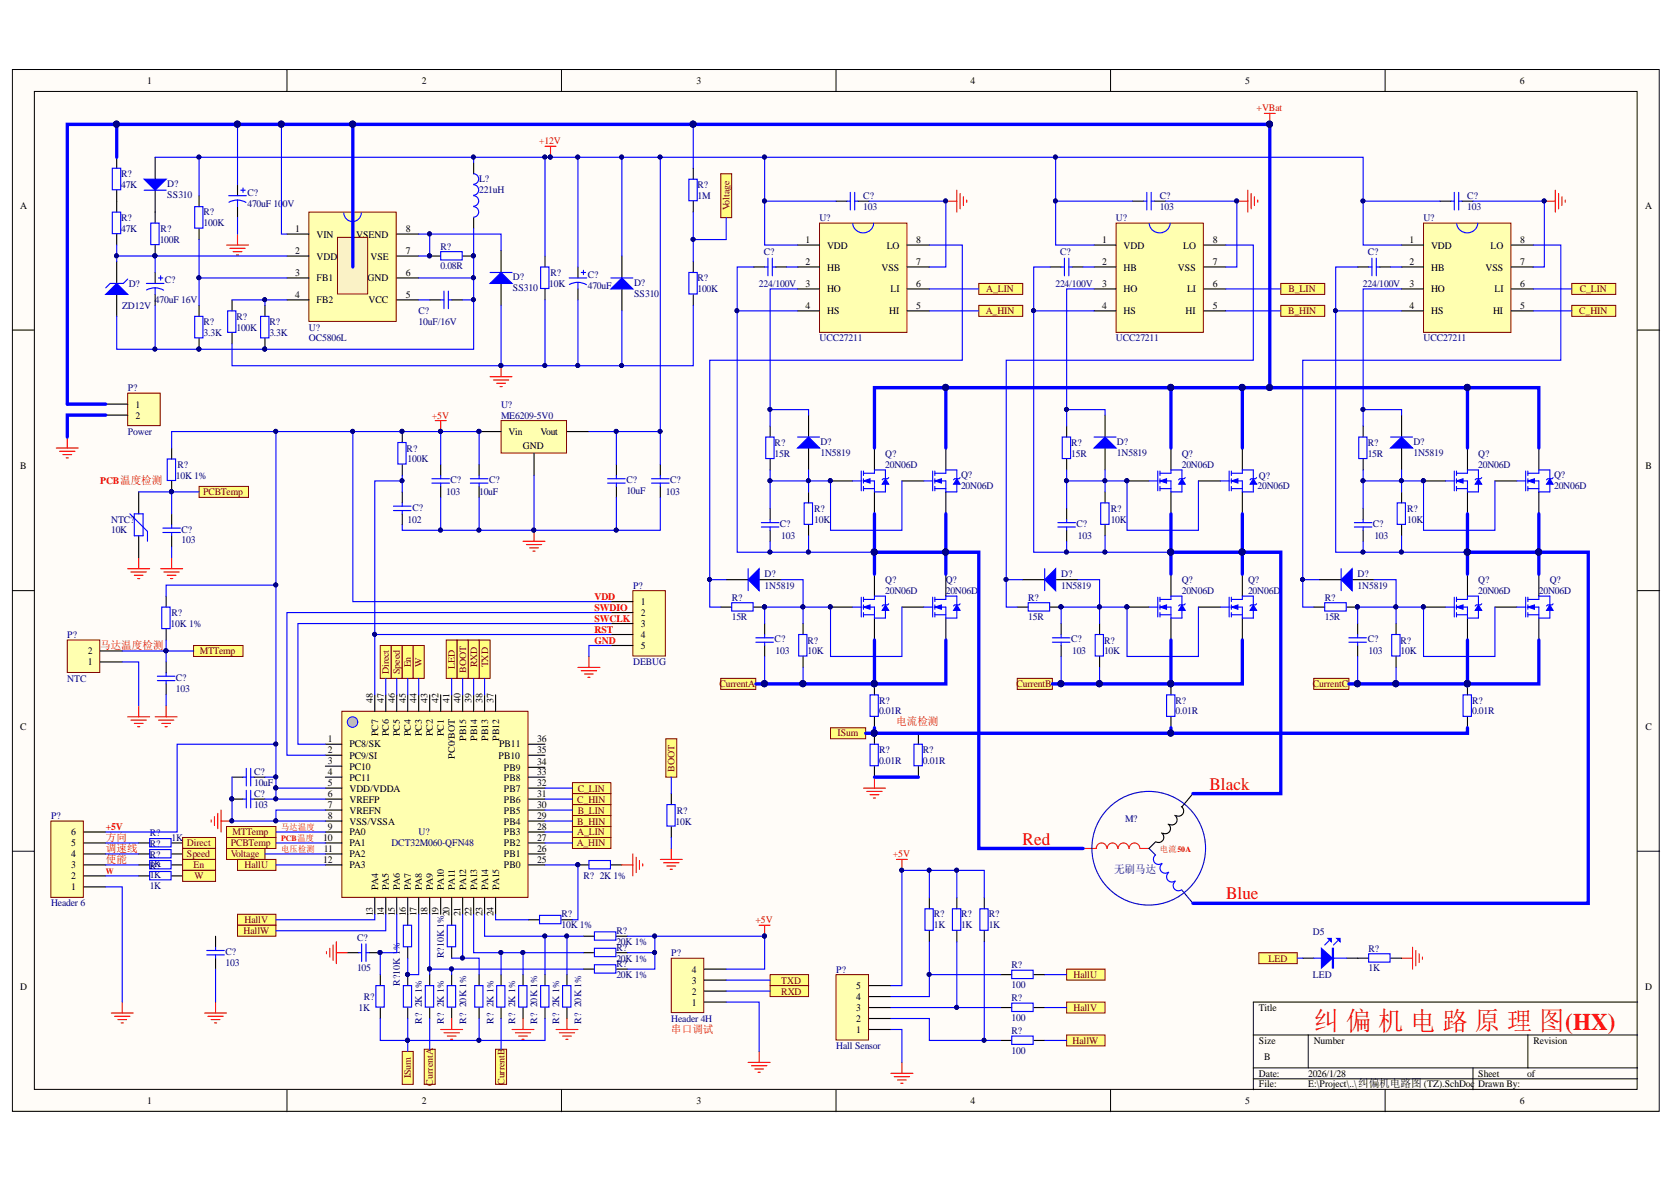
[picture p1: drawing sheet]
<svg xmlns="http://www.w3.org/2000/svg" width="297mm" height="210mm" viewBox="0 0 297 210" stroke-linecap="round" stroke-linejoin="round" font-family="sans-serif">
<defs><g id="words">
<text font-size="4.7" fill="#f00" x="233.3" y="182.9">纠 偏 机 电 路 原 理 图(HX)</text>
<g font-size="3.1" fill="#f00">
<text x="214.7" y="140.2">Black</text>
<text x="181.6" y="150">Red</text>
<text x="217.7" y="159.7">Blue</text>
</g>
<g font-size="1.9" fill="#f00">
<text x="17.8" y="115.2">马达温度检测</text>
<text x="159.1" y="128.8">电流检测</text>
<text x="18.8" y="149.3">方向</text>
<text x="18.8" y="151.2">调速线</text>
<text x="18.8" y="153.2">使能</text>
<text x="119.2" y="183.4">串口调试</text>
</g>
<text font-size="1.9" fill="#000080" x="197.8" y="155">无刷马达</text>
<g font-size="1.8">
<text x="26.2" y="14.9">1</text>
<text x="74.9" y="14.9">2</text>
<text x="123.7" y="14.9">3</text>
<text x="172.3" y="14.9">4</text>
<text x="221.1" y="14.9">5</text>
<text x="269.8" y="14.9">6</text>
<text x="3.6" y="37">A</text>
<text x="52.4" y="41.2">1</text>
<text x="72" y="41.2">8</text>
<text x="292.1" y="37">A</text>
<text x="52.4" y="45.1">2</text>
<text x="56.2" y="42.2">VIN</text>
<text x="56.2" y="46.1">VDD</text>
<text x="63.2" y="42.2">VS</text>
<text x="65.4" y="42.2">END</text>
<text x="65.8" y="46.1">VSE</text>
<text x="72" y="45.1">7</text>
<text x="143" y="47">2</text>
<text x="143" y="43.1">1</text>
<text x="146.8" y="44.1">VDD</text>
<text x="157.4" y="44.1">LO</text>
<text x="162.7" y="47">7</text>
<text x="162.7" y="43.1">8</text>
<text x="195.7" y="47">2</text>
<text x="195.7" y="43.1">1</text>
<text x="199.5" y="44.1">VDD</text>
<text x="210.1" y="44.1">LO</text>
<text x="215.3" y="47">7</text>
<text x="215.3" y="43.1">8</text>
<text x="250.3" y="47">2</text>
<text x="250.3" y="43.1">1</text>
<text x="254.1" y="44.1">VDD</text>
<text x="264.7" y="44.1">LO</text>
<text x="269.9" y="47">7</text>
<text x="269.9" y="43.1">8</text>
<text x="52.4" y="49">3</text>
<text x="52.4" y="52.9">4</text>
<text x="56.2" y="50">FB1</text>
<text x="56.2" y="53.9">FB2</text>
<text x="65.3" y="50">GND</text>
<text x="65.4" y="53.9">VCC</text>
<text x="72" y="52.9">5</text>
<text x="72" y="49">6</text>
<text x="143" y="50.9">3</text>
<text x="146.8" y="48">HB</text>
<text x="146.8" y="51.9">HO</text>
<text x="156.5" y="48">VSS</text>
<text x="158.1" y="51.9">LI</text>
<text x="162.7" y="50.9">6</text>
<text x="195.7" y="50.9">3</text>
<text x="199.5" y="48">HB</text>
<text x="199.5" y="51.9">HO</text>
<text x="209.1" y="48">VSS</text>
<text x="210.8" y="51.9">LI</text>
<text x="215.3" y="50.9">6</text>
<text x="250.3" y="50.9">3</text>
<text x="254.1" y="48">HB</text>
<text x="254.1" y="51.9">HO</text>
<text x="263.7" y="48">VSS</text>
<text x="265.3" y="51.9">LI</text>
<text x="269.9" y="50.9">6</text>
<text x="143" y="54.8">4</text>
<text x="146.8" y="55.8">HS</text>
<text x="157.9" y="55.8">HI</text>
<text x="162.7" y="54.8">5</text>
<text x="195.7" y="54.8">4</text>
<text x="199.5" y="55.8">HS</text>
<text x="210.5" y="55.8">HI</text>
<text x="215.3" y="54.8">5</text>
<text x="250.3" y="54.8">4</text>
<text x="254.1" y="55.8">HS</text>
<text x="265.1" y="55.8">HI</text>
<text x="269.9" y="54.8">5</text>
<text x="24" y="72.4">1</text>
<text x="24" y="74.3">2</text>
<text x="90.3" y="77.2">Vin</text>
<text x="96" y="77.2">Vout</text>
<text x="3.6" y="83.3">B</text>
<text x="92.8" y="79.8">GND</text>
<text x="292.2" y="83.3">B</text>
<text x="113.8" y="107.4">1</text>
<text x="113.8" y="109.4">2</text>
<text x="113.8" y="111.3">3</text>
<text x="113.8" y="113.3">4</text>
<text x="15.6" y="118.2">1</text>
<text x="15.6" y="116.2">2</text>
<text x="113.8" y="115.2">5</text>
<text x="3.6" y="129.6">C</text>
<text x="58.2" y="131.8">1</text>
<text x="95.4" y="131.8">36</text>
<text x="292.2" y="129.6">C</text>
<text x="58.2" y="135.7">3</text>
<text x="58.2" y="137.6">4</text>
<text x="58.2" y="133.7">2</text>
<text x="62" y="136.7">PC10</text>
<text x="62" y="132.7">PC8/SK</text>
<text x="62" y="134.7">PC9/SI</text>
<text x="88.5" y="134.7">PB10</text>
<text x="88.6" y="132.7">PB11</text>
<text x="89.5" y="136.9">PB9</text>
<text x="95.4" y="137.6">33</text>
<text x="95.4" y="135.8">34</text>
<text x="95.4" y="133.7">35</text>
<text x="58.2" y="139.6">5</text>
<text x="58.2" y="141.5">6</text>
<text x="58.2" y="143.5">7</text>
<text x="62" y="138.6">PC11</text>
<text x="62" y="140.6">VDD/VDDA</text>
<text x="62" y="142.5">VREFP</text>
<text x="89.5" y="142.5">PB6</text>
<text x="89.5" y="140.6">PB7</text>
<text x="89.5" y="138.6">PB8</text>
<text x="95.4" y="143.5">30</text>
<text x="95.4" y="141.5">31</text>
<text x="95.4" y="139.6">32</text>
<text x="12.6" y="148.4">6</text>
<text x="57.4" y="149.3">10</text>
<text x="58.2" y="145.4">8</text>
<text x="58.2" y="147.4">9</text>
<text x="62" y="144.5">VREFN</text>
<text x="62" y="146.4">VSS/VSSA</text>
<text x="62" y="148.4">PA0</text>
<text x="89.5" y="148.4">PB3</text>
<text x="89.5" y="146.4">PB4</text>
<text x="89.5" y="144.5">PB5</text>
<text x="95.4" y="149.3">27</text>
<text x="95.4" y="147.4">28</text>
<text x="95.4" y="145.4">29</text>
<text x="12.6" y="154.2">3</text>
<text x="12.6" y="152.3">4</text>
<text x="12.6" y="150.3">5</text>
<text x="57.4" y="153.2">12</text>
<text x="57.5" y="151.2">11</text>
<text x="62" y="150.3">PA1</text>
<text x="62" y="152.3">PA2</text>
<text x="62" y="154.2">PA3</text>
<text x="89.5" y="154.2">PB0</text>
<text x="89.5" y="152.3">PB1</text>
<text x="89.5" y="150.3">PB2</text>
<text x="95.4" y="153.2">25</text>
<text x="95.4" y="151.2">26</text>
<text x="12.6" y="158.1">1</text>
<text x="12.6" y="156.1">2</text>
<text x="122.8" y="172.7">4</text>
<text x="3.6" y="175.9">D</text>
<text x="122.8" y="178.6">1</text>
<text x="122.8" y="176.6">2</text>
<text x="122.8" y="174.7">3</text>
<text x="152" y="179.5">3</text>
<text x="152" y="177.6">4</text>
<text x="152" y="175.6">5</text>
<text x="223.5" y="179.5">Title</text>
<text x="292.1" y="175.9">D</text>
<text x="152" y="183.4">1</text>
<text x="152" y="181.4">2</text>
<text x="223.5" y="185.3">Size</text>
<text x="233.3" y="185.3">Number</text>
<text x="272.3" y="185.3">Revision</text>
<text x="223.5" y="191.2">Date:</text>
<text x="224.5" y="188.3">B</text>
<text x="232.2" y="191.2">2026/1/28</text>
<text x="262.5" y="191.2">Sheet</text>
<text x="271.1" y="191.2">of</text>
<text x="26.2" y="196.1">1</text>
<text x="74.9" y="196.1">2</text>
<text x="123.7" y="196.1">3</text>
<text x="172.3" y="196.1">4</text>
<text x="221.1" y="196.1">5</text>
<text x="223.5" y="193.1">File:</text>
<text x="232.2" y="193.1">E:\Project\..\纠偏机电路图 (TZ).SchDoc</text>
<text x="262.5" y="193.1">Drawn By:</text>
<text x="269.8" y="196.1">6</text>
</g>
<g font-size="1.8" fill="#f00">
<text x="223.1" y="19.8">+VBat</text>
<text x="95.7" y="25.6">+12V</text>
<text x="76.7" y="74.3">+5V</text>
<text x="17.8" y="86">PCB温度检测</text>
<text x="105.5" y="106.5">VDD</text>
<text x="105.5" y="112.3">RST</text>
<text x="105.5" y="110.4">SWCLK</text>
<text x="105.5" y="108.4">SWDIO</text>
<text x="105.5" y="114.3">GND</text>
<text x="18.8" y="147.4">+5V</text>
<text x="158.5" y="152.3">+5V</text>
<text x="134.2" y="163.9">+5V</text>
</g>
<g font-size="1.8" fill="#000080">
<text x="21.5" y="33.4">47K</text>
<text x="21.5" y="31.5">R?</text>
<text x="29.7" y="33.2">D?</text>
<text x="29.7" y="35.2">SS310</text>
<text x="43.9" y="34.8">C?</text>
<text x="85.1" y="34.3">221uH</text>
<text x="85.1" y="32.4">L?</text>
<text x="123.8" y="35.4">1M</text>
<text x="123.8" y="33.4">R?</text>
<text x="153.3" y="35.4">C?</text>
<text x="205.9" y="35.4">C?</text>
<text x="260.5" y="35.4">C?</text>
<text x="21.5" y="41.2">47K</text>
<text x="21.5" y="39.2">R?</text>
<text x="28.5" y="41.2">R?</text>
<text x="36.1" y="40.2">100K</text>
<text x="36.1" y="38.2">R?</text>
<text x="43.9" y="36.7">470uF 10</text>
<text x="50.2" y="36.7">0V</text>
<text x="145.5" y="39.2">U?</text>
<text x="153.3" y="37.3">103</text>
<text x="198.1" y="39.2">U?</text>
<text x="205.9" y="37.3">103</text>
<text x="252.7" y="39.2">U?</text>
<text x="260.5" y="37.3">103</text>
<text x="28.4" y="43.1">100R</text>
<text x="78.2" y="47.8">0.08R</text>
<text x="78.2" y="44.3">R?</text>
<text x="135.6" y="45.2">C?</text>
<text x="188.2" y="45.2">C?</text>
<text x="242.8" y="45.2">C?</text>
<text x="22.9" y="50.9">D?</text>
<text x="27.5" y="53.9">470uF 16V</text>
<text x="29.3" y="50.3">C?</text>
<text x="91.1" y="49.7">D?</text>
<text x="91.1" y="51.7">SS310</text>
<text x="97.5" y="50.9">10K</text>
<text x="97.8" y="49">R?</text>
<text x="104.4" y="51.3">470uF</text>
<text x="104.4" y="49.4">C?</text>
<text x="112.6" y="50.7">D?</text>
<text x="112.6" y="52.7">SS310</text>
<text x="123.8" y="51.9">100K</text>
<text x="123.8" y="50">R?</text>
<text x="134.7" y="50.9">224/100V</text>
<text x="187.4" y="50.9">224/100V</text>
<text x="242" y="50.9">224/100V</text>
<text x="21.7" y="54.8">ZD12V</text>
<text x="36.1" y="59.7">3.3K</text>
<text x="36.1" y="57.8">R?</text>
<text x="42" y="58.7">100K</text>
<text x="42" y="56.8">R?</text>
<text x="47.8" y="59.7">3.3K</text>
<text x="47.8" y="57.8">R?</text>
<text x="54.8" y="58.7">U?</text>
<text x="74.3" y="57.8">10uF/16V</text>
<text x="74.3" y="55.8">C?</text>
<text x="54.8" y="60.6">OC5806L</text>
<text x="145.5" y="60.6">UCC27211</text>
<text x="198.1" y="60.6">UCC27211</text>
<text x="252.7" y="60.6">UCC27211</text>
<text x="22.7" y="69.4">P?</text>
<text x="22.7" y="77.2">Power</text>
<text x="89" y="72.4">U?</text>
<text x="89" y="74.3">ME6209-5V0</text>
<text x="31.5" y="83.1">R?</text>
<text x="72.2" y="80.2">R?</text>
<text x="72.4" y="82.1">100K</text>
<text x="137.5" y="81.1">15R</text>
<text x="137.5" y="79.2">R?</text>
<text x="145.7" y="79">D?</text>
<text x="145.7" y="80.9">1N5819</text>
<text x="157.2" y="81.1">Q?</text>
<text x="157.2" y="83.1">20N06D</text>
<text x="190.2" y="81.1">15R</text>
<text x="190.2" y="79.2">R?</text>
<text x="198.3" y="79">D?</text>
<text x="198.3" y="80.9">1N5819</text>
<text x="209.8" y="81.1">Q?</text>
<text x="209.8" y="83.1">20N06D</text>
<text x="242.8" y="81.1">15R</text>
<text x="242.8" y="79.2">R?</text>
<text x="251" y="79">D?</text>
<text x="251" y="80.9">1N5819</text>
<text x="262.5" y="81.1">Q?</text>
<text x="262.5" y="83.1">20N06D</text>
<text x="31.2" y="85">10K 1%</text>
<text x="79.2" y="88">103</text>
<text x="80" y="85.8">C?</text>
<text x="85.1" y="88">10uF</text>
<text x="86.8" y="85.8">C?</text>
<text x="111.2" y="87.7">10uF</text>
<text x="111.2" y="85.8">C?</text>
<text x="118.2" y="88">103</text>
<text x="119" y="85.8">C?</text>
<text x="170.6" y="84.8">Q?</text>
<text x="170.6" y="86.8">20N06D</text>
<text x="223.3" y="86.8">20N06D</text>
<text x="223.5" y="85">Q?</text>
<text x="275.9" y="84.8">Q?</text>
<text x="275.9" y="86.8">20N06D</text>
<text x="19.7" y="92.8">NTC?</text>
<text x="19.7" y="94.7">10K</text>
<text x="32.2" y="94.6">C?</text>
<text x="72.4" y="92.8">102</text>
<text x="73.2" y="90.7">C?</text>
<text x="138.5" y="93.6">C?</text>
<text x="138.7" y="95.8">103</text>
<text x="144.6" y="92.8">10K</text>
<text x="144.6" y="90.8">R?</text>
<text x="191.1" y="93.6">C?</text>
<text x="191.4" y="95.8">103</text>
<text x="197.2" y="92.8">10K</text>
<text x="197.2" y="90.8">R?</text>
<text x="243.8" y="93.6">C?</text>
<text x="244" y="95.8">103</text>
<text x="249.9" y="92.8">10K</text>
<text x="249.9" y="90.8">R?</text>
<text x="32.2" y="96.5">103</text>
<text x="112.4" y="104.5">P?</text>
<text x="129.9" y="106.7">R?</text>
<text x="135.8" y="102.5">D?</text>
<text x="135.8" y="104.5">1N5819</text>
<text x="157.2" y="103.5">Q?</text>
<text x="157.2" y="105.5">20N06D</text>
<text x="167.9" y="103.5">Q?</text>
<text x="167.9" y="105.5">20N06D</text>
<text x="182.6" y="106.7">R?</text>
<text x="188.4" y="102.5">D?</text>
<text x="188.4" y="104.5">1N5819</text>
<text x="209.8" y="103.5">Q?</text>
<text x="209.8" y="105.5">20N06D</text>
<text x="221.6" y="103.5">Q?</text>
<text x="221.6" y="105.5">20N06D</text>
<text x="235.2" y="106.7">R?</text>
<text x="241.1" y="102.5">D?</text>
<text x="241.1" y="104.5">1N5819</text>
<text x="262.5" y="103.5">Q?</text>
<text x="262.5" y="105.5">20N06D</text>
<text x="273.2" y="105.5">20N06D</text>
<text x="275.2" y="103.5">Q?</text>
<text x="11.9" y="113.3">P?</text>
<text x="30.3" y="111.3">10K 1%</text>
<text x="30.5" y="109.4">R?</text>
<text x="129.9" y="110.1">15R</text>
<text x="182.6" y="110.1">15R</text>
<text x="235.2" y="110.1">15R</text>
<text x="112.4" y="118.2">DEBUG</text>
<text x="137.5" y="114">C?</text>
<text x="137.7" y="116.2">103</text>
<text x="143.4" y="116.2">10K</text>
<text x="143.4" y="114.3">R?</text>
<text x="190.2" y="114">C?</text>
<text x="190.4" y="116.2">103</text>
<text x="196" y="116.2">10K</text>
<text x="196" y="114.3">R?</text>
<text x="242.8" y="114">C?</text>
<text x="243" y="116.2">103</text>
<text x="248.7" y="116.2">10K</text>
<text x="248.7" y="114.3">R?</text>
<text x="11.9" y="121">NTC</text>
<text x="31.2" y="122.8">103</text>
<text x="31.2" y="120.9">C?</text>
<text x="156.1" y="124.9">R?</text>
<text x="208.7" y="124.9">R?</text>
<text x="261.4" y="124.9">R?</text>
<text x="156.1" y="126.9">0.01R</text>
<text x="208.7" y="126.9">0.01R</text>
<text x="261.4" y="126.9">0.01R</text>
<text x="45.1" y="137.6">C?</text>
<text x="156.1" y="135.7">0.01R</text>
<text x="156.1" y="133.7">R?</text>
<text x="163.9" y="135.7">0.01R</text>
<text x="163.9" y="133.7">R?</text>
<text x="45.1" y="143.5">103</text>
<text x="45.1" y="141.5">C?</text>
<text x="45.1" y="139.6">10uF</text>
<text x="9.1" y="145.4">P?</text>
<text x="26.6" y="148.5">R?</text>
<text x="30.5" y="149.3">1K</text>
<text x="74.3" y="148.4">U?</text>
<text x="119.9" y="146.4">10K</text>
<text x="120.2" y="144.5">R?</text>
<text x="199.7" y="146">M?</text>
<text x="26.6" y="154">1K</text>
<text x="26.6" y="150.5">R?</text>
<text x="26.6" y="156">1K</text>
<text x="26.6" y="152.4">R?</text>
<text x="26.6" y="154.4">R?</text>
<text x="69.5" y="150.3">DCT32M060-QFN48</text>
<text x="9.1" y="161">Header 6</text>
<text x="26.6" y="157.9">1K</text>
<text x="103.6" y="156.1">R? 2K 1%</text>
<text x="63.4" y="167.1">C?</text>
<text x="99.7" y="164.9">10K 1%</text>
<text x="99.7" y="162.9">R?</text>
<text x="109.4" y="167.8">20K 1%</text>
<text x="109.4" y="165.9">R?</text>
<text x="165.8" y="164.9">1K</text>
<text x="165.8" y="162.9">R?</text>
<text x="170.6" y="164.9">1K</text>
<text x="170.6" y="162.9">R?</text>
<text x="175.5" y="164.9">1K</text>
<text x="175.5" y="162.9">R?</text>
<text x="233.1" y="166">D5</text>
<text x="40" y="171.5">103</text>
<text x="40" y="169.6">C?</text>
<text x="63.4" y="172.5">105</text>
<text x="109.4" y="173.7">20K 1%</text>
<text x="109.4" y="171.7">R?</text>
<text x="109.4" y="170.8">20K 1%</text>
<text x="109.4" y="168.8">R?</text>
<text x="119.2" y="169.8">P?</text>
<text x="148.5" y="172.7">P?</text>
<text x="179.6" y="171.9">R?</text>
<text x="233.1" y="173.7">LED</text>
<text x="243" y="172.5">1K</text>
<text x="243" y="169">R?</text>
<text x="63.6" y="179.5">1K</text>
<text x="64.6" y="177.6">R?</text>
<text x="179.6" y="175.4">100</text>
<text x="179.6" y="177.7">R?</text>
<text x="119.2" y="181.4">Header 4H</text>
<text x="179.6" y="181.3">100</text>
<text x="179.6" y="183.6">R?</text>
<text x="148.5" y="186.3">Hall Sensor</text>
<text x="179.6" y="187.1">100</text>
</g>
<g font-size="1.8" fill="#800000">
<text x="175.1" y="51.9">A_LIN</text>
<text x="228.8" y="51.9">B_LIN</text>
<text x="280.5" y="51.9">C_LIN</text>
<text x="175" y="55.8">A_HIN</text>
<text x="228.7" y="55.8">B_HIN</text>
<text x="280.4" y="55.8">C_HIN</text>
<text x="36.1" y="88">PCBTemp</text>
<text x="35.5" y="116.2">MTTemp</text>
<text x="127.7" y="122.1">CurrentA</text>
<text x="180.4" y="122.1">CurrentB</text>
<text x="233.1" y="122.1">CurrentC</text>
<text x="148.7" y="130.8">ISum</text>
<text x="102.5" y="142.5">C_HIN</text>
<text x="102.6" y="140.6">C_LIN</text>
<text x="41.3" y="148.4">MTTemp</text>
<text x="102.5" y="148.4">A_LIN</text>
<text x="102.5" y="146.4">B_HIN</text>
<text x="102.6" y="144.5">B_LIN</text>
<text x="33.2" y="150.3">Direct</text>
<text x="33.2" y="152.3">Speed</text>
<text x="34.4" y="154.2">En</text>
<text x="41" y="152.3">Voltage</text>
<text x="41" y="150.3">PCBTemp</text>
<text x="43.4" y="154.2">HallU</text>
<text x="102.4" y="150.3">A_HIN</text>
<text x="34.5" y="156.1">W</text>
<text x="43.3" y="165.9">HallW</text>
<text x="43.4" y="163.9">HallV</text>
<text x="190.6" y="173.7">HallU</text>
<text x="225.2" y="170.8">LED</text>
<text x="138.7" y="174.7">TXD</text>
<text x="138.7" y="176.6">RXD</text>
<text x="190.6" y="179.5">HallV</text>
<text x="190.4" y="185.3">HallW</text>
</g>
<g font-size="1.7" fill="#800000">
<text x="129.5" y="37.4" transform="rotate(-90 129.5 37.4)">Voltage</text>
<text x="69.1" y="119.8" transform="rotate(-90 69.1 119.8)">Direct</text>
<text x="71" y="119.7" transform="rotate(-90 71 119.7)">Speed</text>
<text x="73" y="118.5" transform="rotate(-90 73 118.5)">En</text>
<text x="74.9" y="118.4" transform="rotate(-90 74.9 118.4)">W</text>
<text x="80.7" y="118.8" transform="rotate(-90 80.7 118.8)">LED</text>
<text x="82.8" y="119.4" transform="rotate(-90 82.8 119.4)">BOOT</text>
<text x="84.7" y="118.5" transform="rotate(-90 84.7 118.5)">RXD</text>
<text x="86.7" y="118.5" transform="rotate(-90 86.7 118.5)">TXD</text>
<text x="119.8" y="137" transform="rotate(-90 119.8 137)">BOOT</text>
<text x="73" y="191.5" transform="rotate(-90 73 191.5)">ISum</text>
<text x="76.9" y="192.8" transform="rotate(-90 76.9 192.8)">CurrentA</text>
<text x="89.5" y="192.7" transform="rotate(-90 89.5 192.7)">CurrentB</text>
</g>
<g font-size="1.7">
<text x="66.2" y="124.8" transform="rotate(-90 66.2 124.8)">48</text>
<text x="68.1" y="124.8" transform="rotate(-90 68.1 124.8)">47</text>
<text x="70.1" y="124.8" transform="rotate(-90 70.1 124.8)">46</text>
<text x="72" y="124.8" transform="rotate(-90 72 124.8)">45</text>
<text x="74" y="124.8" transform="rotate(-90 74 124.8)">44</text>
<text x="75.9" y="124.8" transform="rotate(-90 75.9 124.8)">43</text>
<text x="77.9" y="124.8" transform="rotate(-90 77.9 124.8)">42</text>
<text x="79.8" y="124.8" transform="rotate(-90 79.8 124.8)">41</text>
<text x="81.8" y="124.8" transform="rotate(-90 81.8 124.8)">40</text>
<text x="83.7" y="124.8" transform="rotate(-90 83.7 124.8)">39</text>
<text x="85.7" y="124.8" transform="rotate(-90 85.7 124.8)">38</text>
<text x="87.6" y="124.8" transform="rotate(-90 87.6 124.8)">37</text>
<text x="67.1" y="130.7" transform="rotate(-90 67.1 130.7)">PC7</text>
<text x="69.1" y="130.7" transform="rotate(-90 69.1 130.7)">PC6</text>
<text x="71" y="130.7" transform="rotate(-90 71 130.7)">PC5</text>
<text x="73" y="130.7" transform="rotate(-90 73 130.7)">PC4</text>
<text x="74.9" y="130.7" transform="rotate(-90 74.9 130.7)">PC3</text>
<text x="76.9" y="130.7" transform="rotate(-90 76.9 130.7)">PC2</text>
<text x="78.8" y="130.7" transform="rotate(-90 78.8 130.7)">PC1</text>
<text x="82.8" y="131.6" transform="rotate(-90 82.8 131.6)">PB15</text>
<text x="84.7" y="131.6" transform="rotate(-90 84.7 131.6)">PB14</text>
<text x="86.7" y="131.6" transform="rotate(-90 86.7 131.6)">PB13</text>
<text x="88.6" y="131.6" transform="rotate(-90 88.6 131.6)">PB12</text>
<text x="80.7" y="134.7" transform="rotate(-90 80.7 134.7)">PC0/BOT</text>
<text x="67.1" y="158.1" transform="rotate(-90 67.1 158.1)">PA4</text>
<text x="69.1" y="158.1" transform="rotate(-90 69.1 158.1)">PA5</text>
<text x="71" y="158.1" transform="rotate(-90 71 158.1)">PA6</text>
<text x="73" y="158.1" transform="rotate(-90 73 158.1)">PA7</text>
<text x="74.9" y="158.1" transform="rotate(-90 74.9 158.1)">PA8</text>
<text x="76.9" y="158.1" transform="rotate(-90 76.9 158.1)">PA9</text>
<text x="78.8" y="158.1" transform="rotate(-90 78.8 158.1)">PA10</text>
<text x="80.7" y="158.1" transform="rotate(-90 80.7 158.1)">PA11</text>
<text x="82.8" y="158.1" transform="rotate(-90 82.8 158.1)">PA12</text>
<text x="84.7" y="158.1" transform="rotate(-90 84.7 158.1)">PA13</text>
<text x="86.7" y="158.1" transform="rotate(-90 86.7 158.1)">PA14</text>
<text x="88.6" y="158.1" transform="rotate(-90 88.6 158.1)">PA15</text>
<text x="66.2" y="162.7" transform="rotate(-90 66.2 162.7)">13</text>
<text x="68.1" y="162.7" transform="rotate(-90 68.1 162.7)">14</text>
<text x="70.1" y="162.7" transform="rotate(-90 70.1 162.7)">15</text>
<text x="72" y="162.7" transform="rotate(-90 72 162.7)">16</text>
<text x="74" y="162.7" transform="rotate(-90 74 162.7)">17</text>
<text x="75.9" y="162.7" transform="rotate(-90 75.9 162.7)">18</text>
<text x="77.9" y="162.7" transform="rotate(-90 77.9 162.7)">19</text>
<text x="79.8" y="162.7" transform="rotate(-90 79.8 162.7)">20</text>
<text x="81.8" y="162.7" transform="rotate(-90 81.8 162.7)">21</text>
<text x="83.7" y="162.7" transform="rotate(-90 83.7 162.7)">22</text>
<text x="85.7" y="162.7" transform="rotate(-90 85.7 162.7)">23</text>
<text x="87.6" y="162.7" transform="rotate(-90 87.6 162.7)">24</text>
</g>
<g font-size="1.7" fill="#000080">
<text x="78.8" y="170.2" transform="rotate(-90 78.8 170.2)">R?10K 1%</text>
<text x="71" y="175" transform="rotate(-90 71 175)">R?10K 1%</text>
<text x="74.9" y="181.9" transform="rotate(-90 74.9 181.9)">R? 2K 1%</text>
<text x="78.8" y="181.9" transform="rotate(-90 78.8 181.9)">R? 2K 1%</text>
<text x="82.8" y="181.9" transform="rotate(-90 82.8 181.9)">R? 20K 1%</text>
<text x="87.6" y="181.9" transform="rotate(-90 87.6 181.9)">R? 2K 1%</text>
<text x="91.5" y="181.9" transform="rotate(-90 91.5 181.9)">R? 2K 1%</text>
<text x="95.4" y="181.9" transform="rotate(-90 95.4 181.9)">R? 20K 1%</text>
<text x="99.3" y="181.9" transform="rotate(-90 99.3 181.9)">R? 2K 1%</text>
<text x="103.2" y="181.9" transform="rotate(-90 103.2 181.9)">R? 20K 1%</text>
</g>
<g font-size="1.5" fill="#f00">
<text x="49.9" y="147.4">马达温度</text>
<text x="49.9" y="151.3">电压检测</text>
<text x="205.9" y="151.3">电流50A</text>
</g>
<g font-size="1.4" fill="#f00">
<text x="49.9" y="149.4">PCB温度</text>
<text x="18.8" y="155.2">W</text>
</g>
</g></defs>
<g fill="#fffcf8" stroke="#000" stroke-width=".18">
<path d="M2.2 12.3h292.4v185.1h-292.4z"/>
<path d="M6.1 16.2h284.6v177.3h-284.6z"/>
</g>
<g fill="none" stroke="#000" stroke-width=".18">
<path d="M50.9 12.3v3.9M99.7 12.3v3.9M148.4 12.3v3.9M197.2 12.3v3.9M245.9 12.3v3.9M2.2 58.6h3.9M290.8 58.6h3.9M2.2 104.9h3.9M290.8 104.9h3.9M2.2 151.2h3.9M290.8 151.2h3.9M290.8 177.9h-68.3v15.6"/>
<path d="M50.9 193.5v3.9M99.7 193.5v3.9M148.4 193.5v3.9M197.2 193.5v3.9M222.5 183.8h68.3M222.5 189.6h68.3M222.5 191.6h68.3M232.3 183.8v5.8M245.9 193.5v3.9M261.5 189.6v3.9M271.3 183.8v5.8"/>
</g>
<path d="M41.2 141.9h1.9M45.1 141.9h1.9M231.3 170.2h1.9M239.1 170.2h1.9" fill="none" stroke="#000" stroke-width=".2"/>
<circle cx="41.1" cy="141.9" r=".35" fill="#000080" stroke="#000080" stroke-width=".18"/>
<path d="M43.1 141.9h.6M43.7 140.3v3.2M44.5 140.3v3.2M44.5 141.9h.6M233.2 170.2h5.9M236 167l-.8 .8M237.5 167l-.7 .8" fill="none" stroke="#00f" stroke-width=".2"/>
<path d="M248.8 170.2h2M250.8 168.2v3.9M251.4 168.8v2.7M252 169.4v1.5M252.6 170v.4" fill="none" stroke="#f00" stroke-width=".2"/>
<path d="M234.6 168.4l2 1.8-2 1.7z" fill="#00f"/>
<path d="M234.6 168.4l2 1.8-2 1.7zM236.6 168.4h.2v3.5h-.2z" fill="none" stroke="#00f" stroke-width=".2"/>
<path d="M236.7 168.4v3.5" fill="none" stroke="#00f" stroke-width=".19"/>
<path d="M237.3 166.6h.6v.6z" fill="#00f"/>
<path d="M237.3 166.6h.6v.6z" fill="none" stroke="#00f" stroke-width=".2"/>
<path d="M235.8 166.6h.6v.6z" fill="#00f"/>
<path d="M19.9 29.9h1.5v3.8h-1.5zM101.1 49.4h3.1M102.6 50.1l.8 .2 .7 .3M102.6 50.1l-.8 .1-.7 .3M102.6 50.1v1.2M103.2 48.4h.8M103.6 48v.8M136 77.6h1.4v3.8h-1.4zM142.8 89.3h1.5v3.8h-1.5zM235.8 166.6h.6v.6z" fill="none" stroke="#00f" stroke-width=".2"/>
<path d="M20.7 27.9v2M20.7 33.8v1.9M102.6 47.4v2M102.6 51.3v2M136.7 75.7v1.9M136.7 81.5v2M143.6 87.4v1.9M143.6 93.2v1.9" fill="none" stroke="#000" stroke-width=".2"/>
<path d="M96.8 26h1.9M97.7 26v1.9M92.9 96.1h3.9M93.5 96.7h2.7M94 97.3h1.6M94.6 97.9h.4M94.8 94.2v1.9" fill="none" stroke="#f00" stroke-width=".2"/>
<g fill="#000080" stroke="#000080" stroke-width=".18">
<circle cx="97.7" cy="27.9" r=".35"/>
<circle cx="94.8" cy="94.1" r=".35"/>
</g>
<path d="M145.5 39.6h15.5v19.4h-15.5z" fill="#ffffb0" stroke="#800000" stroke-width=".18"/>
<path d="M20.7 35.7v2M42.2 32.8v1.9M42.2 36.7v1.9M20.7 41.6v1.9M141.6 47.4h3.9M141.6 51.3h3.9M141.6 55.2h3.9M141.6 43.5h3.9M161.1 47.4h3.9M161.1 51.3h3.9M161.1 55.2h3.9M161.1 43.5h3.9" fill="none" stroke="#000" stroke-width=".2"/>
<path d="M19.9 37.7h1.5v3.8h-1.5zM40.6 34.7h3.1M42.2 35.5l.8 .1 .7 .3M42.2 35.5l-.8 .1-.8 .3M42.2 35.5v1.2M42.8 33.8h.7M43.1 33.4v.8M155.1 39.7a1.87 1.87 0 0 1-1.8 1.7 1.87 1.87 0 0 1-1.9-1.7" fill="none" stroke="#00f" stroke-width=".2"/>
<path d="M54.8 37.7h15.5v19.4h-15.5z" fill="#ffffb0" stroke="#800000" stroke-width=".18"/>
<path d="M50.9 41.6h3.9M50.9 45.5h3.9M50.9 49.4h3.9M50.9 53.3h3.9M70.4 41.6h3.9M70.4 45.5h3.9M70.4 49.4h3.9M70.4 53.3h3.9" fill="none" stroke="#000" stroke-width=".2"/>
<path d="M64.1 37.8a1.55 1.55 0 0 1-1.5 1.5 1.55 1.55 0 0 1-1.6-1.5" fill="none" stroke="#00f" stroke-width=".2"/>
<path d="M59.9 42.2h5.4v10h-5.4z" fill="#fff2cc" stroke="#800000" stroke-width=".18"/>
<path d="M20.7 46.4v3.9M20.7 52.3v3.9M27.5 48.4v1.9M27.5 52.3v1.9M62.6 47.4v.1M76.3 53.3h1.9M80.2 53.3h1.9" fill="none" stroke="#000" stroke-width=".2"/>
<path d="M87 66.9h3.9M87.6 67.5h2.7M88.2 68.1h1.5M88.8 68.6h.4M89 64.9v2" fill="none" stroke="#f00" stroke-width=".2"/>
<circle cx="88.9" cy="64.9" r=".35" fill="#000080" stroke="#000080" stroke-width=".18"/>
<path d="M26 50.3h3.1M27.5 51.1l.8 .1 .8 .3M27.5 51.1l-.7 .1-.8 .3M27.5 51.1v1.2M28.1 49.4h.8M28.5 49v.8M78.2 53.3h.6M78.8 51.7v3.1M79.6 51.7v3.1M79.6 53.3h.6" fill="none" stroke="#00f" stroke-width=".2"/>
<path d="M18.8 52.3l1.9-2 2 2z" fill="#00f"/>
<path d="M34.6 36.7h1.4v3.8h-1.4zM84.1 30.9a.94 .94 0 0 1 .9 .9 .94 .94 0 0 1-.9 .9M84.1 32.8a.94 .94 0 0 1 .9 .9 .94 .94 0 0 1-.9 1M84.1 34.8a.94 .94 0 0 1 .9 .9 .94 .94 0 0 1-.9 .9M84.1 36.7a.94 .94 0 0 1 .9 .9 .94 .94 0 0 1-.9 1M18.8 52.3l1.9-2 2 2zM22.7 49.6l-.8 .7h-2.3l-.8 .8M34.6 56.2h1.4v3.8h-1.4zM40.4 55.2h1.5v3.8h-1.5zM46.3 56.2h1.4v3.8h-1.4zM78.2 44.7h3.9v1.5h-3.9z" fill="none" stroke="#00f" stroke-width=".2"/>
<g fill="none" stroke="#000" stroke-width=".2">
<path d="M35.3 34.7v2M84.1 28.9v2M84.1 38.6v2M35.3 40.6v1.9M35.3 54.2v2M41.2 53.3v1.9M41.2 59.1v2M47 54.2v2M76.3 45.5h1.9M82.1 45.5h2M89 44.5v3.9M89 50.3v3.9"/>
<path d="M35.3 60.1v1.9M47 60.1v1.9"/>
</g>
<g fill="#000080" stroke="#000080" stroke-width=".18">
<circle cx="47" cy="62" r=".35"/>
<circle cx="35.3" cy="62" r=".35"/>
<circle cx="76.3" cy="45.4" r=".35"/>
<circle cx="84" cy="45.4" r=".35"/>
</g>
<path d="M40.2 43.5h3.9M40.8 44.1h2.7M41.4 44.7h1.6M42 45.3h.4M42.2 41.6v1.9" fill="none" stroke="#f00" stroke-width=".2"/>
<path d="M87 50.3l2-1.9 1.9 1.9z" fill="#00f"/>
<path d="M87 50.3l2-1.9 1.9 1.9zM87 48.4h3.9M96 47.4h1.5v3.8h-1.5z" fill="none" stroke="#00f" stroke-width=".2"/>
<path d="M27.5 27.9v3.9M27.5 33.8v3.9M96.8 45.5v1.9M96.8 51.3v2" fill="none" stroke="#000" stroke-width=".2"/>
<path d="M25.6 31.8h3.9l-2 2z" fill="#00f"/>
<path d="M25.6 31.8h3.9l-2 2zM25.6 33.8h3.9M26.8 39.6h1.4v3.8h-1.4z" fill="none" stroke="#00f" stroke-width=".2"/>
<path d="M27.5 37.7v1.9M27.5 43.5v2M110.4 45.5v3.9M110.4 51.3v3.9" fill="none" stroke="#000" stroke-width=".2"/>
<circle cx="27.5" cy="45.4" r=".35" fill="#000080" stroke="#000080" stroke-width=".18"/>
<path d="M108.5 51.3l1.9-1.9 2 1.9z" fill="#00f"/>
<path d="M108.5 51.3l1.9-1.9 2 1.9zM108.5 49.4h3.9" fill="none" stroke="#00f" stroke-width=".2"/>
<path d="M89 74.7h11.6v5.8h-11.6z" fill="#ffffb0" stroke="#800000" stroke-width=".18"/>
<path d="M148.4 35.7h2M152.3 35.7h2M85.1 76.6h3.9M100.7 76.6h3.9M155.3 79.6v3.9M78.2 82.5v1.9M78.2 86.4v1.9M85.1 82.5v1.9M85.1 86.4v1.9M94.8 80.5v3.9M147.5 85.4h3.9M155.3 87.4v3.8" fill="none" stroke="#000" stroke-width=".2"/>
<g fill="#000080" stroke="#000080" stroke-width=".18">
<circle cx="85" cy="76.6" r=".35"/>
<circle cx="147.4" cy="85.4" r=".35"/>
</g>
<g fill="none" stroke="#00f" stroke-width=".2">
<path d="M150.4 35.7h.6M151 34.2v3.1M151.7 34.2v3.1M151.7 35.7h.6M76.7 85h3.1M76.7 85.8h3.1M78.2 84.4v.6M78.2 85.8v.6M83.5 85h3.1M83.5 85.8h3.1M85.1 84.4v.6M85.1 85.8v.6"/>
<path d="M151.4 85.4h1.5M152.9 83.7v3.5M153.3 84h2M153.3 85.4h2v2M153.3 86.8h2M153.3 83.7v.7M153.3 85v.8M153.3 86.4v.8"/>
</g>
<path d="M153.3 85.4l1.2-.4v.8z" fill="#00f"/>
<path d="M153.3 85.4l1.2-.4v.8z" fill="none" stroke="#00f" stroke-width=".18"/>
<path d="M155.3 84v-.5h1.9v1.5M157.2 86v1.4h-1.9" fill="none" stroke="#00f" stroke-width=".2"/>
<path d="M157.2 85l.6 1h-1.2z" fill="#00f"/>
<path d="M157.2 85l.6 1h-1.2z" fill="none" stroke="#00f" stroke-width=".18"/>
<path d="M157.8 84.8l-.2 .2h-.8l-.2 .2M151.4 107.8h1.5M152.9 106.1v3.5M153.3 106.4h2M153.3 107.8h2v2M153.3 109.2h2M153.3 106.1v.7M153.3 107.4v.8M153.3 108.8v.8" fill="none" stroke="#00f" stroke-width=".2"/>
<g fill="#000080" stroke="#000080" stroke-width=".18">
<circle cx="147.4" cy="85.4" r=".35"/>
<circle cx="147.4" cy="107.8" r=".35"/>
</g>
<path d="M147.5 107.8h3.9M155.3 102v3.9M155.3 109.8v3.9" fill="none" stroke="#000" stroke-width=".2"/>
<path d="M153.3 107.8l1.2-.4v.8z" fill="#00f"/>
<path d="M153.3 107.8l1.2-.4v.8z" fill="none" stroke="#00f" stroke-width=".18"/>
<path d="M155.3 106.4v-.5h1.9v1.5M157.2 108.4v1.4h-1.9" fill="none" stroke="#00f" stroke-width=".2"/>
<path d="M157.2 107.4l.6 1h-1.2z" fill="#00f"/>
<path d="M157.2 107.4l.6 1h-1.2z" fill="none" stroke="#00f" stroke-width=".18"/>
<path d="M135.2 93.6h3.1M135.2 92.8h3.1M136.7 92.2v.6M136.7 93.6v.6M157.8 107.2l-.2 .2h-.8l-.2 .2" fill="none" stroke="#00f" stroke-width=".2"/>
<circle cx="147.4" cy="107.8" r=".35" fill="#000080" stroke="#000080" stroke-width=".18"/>
<path d="M143.6 73.7v3.9M143.6 79.6v3.9M136.7 90.3v1.9M136.7 94.2v1.9" fill="none" stroke="#000" stroke-width=".2"/>
<path d="M141.6 79.6l2-2 1.9 2z" fill="#00f"/>
<path d="M141.6 79.6l2-2 1.9 2zM141.6 77.6h3.9M129.9 107h3.8v1.5h-3.8zM134.2 114h3.1M134.2 113.3h3.1M135.8 112.7v.6M135.8 114v.6M141.8 112.7h1.5v3.8h-1.5z" fill="none" stroke="#00f" stroke-width=".2"/>
<path d="M128 107.8h1.9M128.9 102.9h3.9M133.8 107.8h2M134.8 102.9h3.9M135.8 110.7v2M135.8 114.6v2M142.6 110.7v2M142.6 116.6v1.9" fill="none" stroke="#000" stroke-width=".2"/>
<circle cx="135.7" cy="107.8" r=".35" fill="#000080" stroke="#000080" stroke-width=".18"/>
<path d="M132.8 102.9l2-1.9v3.9z" fill="#00f"/>
<path d="M135.8 47.4h.5M136.3 45.9v3.1M137.1 45.9v3.1M137.1 47.4h.6M132.8 102.9l2-1.9v3.9zM132.8 101v3.9" fill="none" stroke="#00f" stroke-width=".2"/>
<path d="M133.8 47.4h2M137.7 47.4h2" fill="none" stroke="#000" stroke-width=".2"/>
<path d="M167.9 35.7h2M169.9 33.8v3.9M170.5 34.4v2.7M171.1 34.9v1.6M171.6 35.5v.4" fill="none" stroke="#f00" stroke-width=".2"/>
<circle cx="167.9" cy="35.7" r=".35" fill="#000080" stroke="#000080" stroke-width=".18"/>
<path d="M198.2 39.6h15.5v19.4h-15.5z" fill="#ffffb0" stroke="#800000" stroke-width=".18"/>
<path d="M201.1 35.7h1.9M205 35.7h1.9M186.5 47.4h1.9M190.4 47.4h1.9M194.3 47.4h3.9M194.3 51.3h3.9M194.3 55.2h3.9M194.3 43.5h3.9M213.8 47.4h3.9M213.8 51.3h3.9M213.8 55.2h3.9M213.8 43.5h3.9" fill="none" stroke="#000" stroke-width=".2"/>
<path d="M203 35.7h.6M203.6 34.2v3.1M204.4 34.2v3.1M204.4 35.7h.6M207.8 39.7a1.87 1.87 0 0 1-1.9 1.7 1.87 1.87 0 0 1-1.9-1.7M188.4 47.4h.6M189 45.9v3.1M189.8 45.9v3.1M189.8 47.4h.6" fill="none" stroke="#00f" stroke-width=".2"/>
<path d="M219.6 35.7h2M221.6 33.8v3.9M222.1 34.4v2.7M222.7 34.9v1.6M223.3 35.5v.4" fill="none" stroke="#f00" stroke-width=".2"/>
<circle cx="219.6" cy="35.7" r=".35" fill="#000080" stroke="#000080" stroke-width=".18"/>
<path d="M252.7 39.6h15.6v19.4h-15.6z" fill="#ffffb0" stroke="#800000" stroke-width=".18"/>
<g fill="none" stroke="#000" stroke-width=".2">
<path d="M255.7 35.7h1.9M259.6 35.7h1.9M241 47.4h2M244.9 47.4h2M248.8 47.4h3.9M248.8 51.3h3.9M248.8 55.2h3.9M248.8 43.5h3.9M268.3 47.4h3.9M268.3 51.3h3.9M268.3 55.2h3.9M268.3 43.5h3.9"/>
<path d="M167.9 79.6v3.9M160.1 85.4h3.9M167.9 87.4v3.8"/>
</g>
<g fill="none" stroke="#00f" stroke-width=".2">
<path d="M257.6 35.7h.6M258.2 34.2v3.1M259 34.2v3.1M259 35.7h.6M262.4 39.7a1.88 1.88 0 0 1-1.9 1.7 1.88 1.88 0 0 1-1.9-1.7M243 47.4h.6M243.6 45.9v3.1M244.4 45.9v3.1M244.4 47.4h.5M164 85.4h1.6M165.6 83.7v3.5M166 84h1.9"/>
<path d="M166 85.4h1.9v2M166 86.8h1.9M166 83.7v.7M166 85v.8M166 86.4v.8"/>
</g>
<path d="M274.2 35.7h1.9M276.1 33.8v3.9M276.7 34.4v2.7M277.3 34.9v1.6M277.9 35.5v.4" fill="none" stroke="#f00" stroke-width=".2"/>
<circle cx="274.1" cy="35.7" r=".35" fill="#000080" stroke="#000080" stroke-width=".18"/>
<path d="M166 85.4l1.2-.4v.8z" fill="#00f"/>
<path d="M166 85.4l1.2-.4v.8z" fill="none" stroke="#00f" stroke-width=".18"/>
<path d="M167.9 84v-.5h2v1.5M169.9 86v1.4h-2" fill="none" stroke="#00f" stroke-width=".2"/>
<path d="M169.9 85l.6 1h-1.2z" fill="#00f"/>
<path d="M169.9 85l.6 1h-1.2z" fill="none" stroke="#00f" stroke-width=".18"/>
<path d="M170.5 84.8l-.2 .2h-.8l-.2 .2M164 107.8h1.6M165.6 106.1v3.5M166 106.4h1.9M166 107.8h1.9v2M166 109.2h1.9M166 106.1v.7M166 107.4v.8M166 108.8v.8" fill="none" stroke="#00f" stroke-width=".2"/>
<path d="M160.1 107.8h3.9M167.9 102v3.9M167.9 109.8v3.9" fill="none" stroke="#000" stroke-width=".2"/>
<path d="M166 107.8l1.2-.4v.8z" fill="#00f"/>
<path d="M166 107.8l1.2-.4v.8z" fill="none" stroke="#00f" stroke-width=".18"/>
<path d="M167.9 106.4v-.5h2v1.5M169.9 108.4v1.4h-2" fill="none" stroke="#00f" stroke-width=".2"/>
<path d="M169.9 107.4l.6 1h-1.2z" fill="#00f"/>
<path d="M169.9 107.4l.6 1h-1.2z" fill="none" stroke="#00f" stroke-width=".18"/>
<path d="M188.6 77.6h1.5v3.8h-1.5zM195.4 89.3h1.5v3.8h-1.5zM204 85.4h1.6M205.6 83.7v3.5M206 84h1.9M206 85.4h1.9v2M206 86.8h1.9M206 83.7v.7M206 85v.8M206 86.4v.8M170.5 107.2l-.2 .2h-.8l-.2 .2" fill="none" stroke="#00f" stroke-width=".2"/>
<path d="M189.4 75.7v1.9M207.9 79.6v3.9M189.4 81.5v2M196.2 87.4v1.9M196.2 93.2v1.9M200.1 85.4h3.9M207.9 87.4v3.8" fill="none" stroke="#000" stroke-width=".2"/>
<circle cx="200.1" cy="85.4" r=".35" fill="#000080" stroke="#000080" stroke-width=".18"/>
<path d="M206 85.4l1.1-.4v.8z" fill="#00f"/>
<path d="M206 85.4l1.1-.4v.8z" fill="none" stroke="#00f" stroke-width=".18"/>
<path d="M207.9 84v-.5h2v1.5M209.9 86v1.4h-2" fill="none" stroke="#00f" stroke-width=".2"/>
<path d="M209.9 85l.5 1h-1.1z" fill="#00f"/>
<path d="M209.9 85l.5 1h-1.1z" fill="none" stroke="#00f" stroke-width=".18"/>
<path d="M210.4 84.8l-.2 .2h-.7l-.2 .2M204 107.8h1.6M205.6 106.1v3.5M206 106.4h1.9M206 107.8h1.9v2M206 109.2h1.9M206 106.1v.7M206 107.4v.8M206 108.8v.8" fill="none" stroke="#00f" stroke-width=".2"/>
<g fill="#000080" stroke="#000080" stroke-width=".18">
<circle cx="200.1" cy="85.4" r=".35"/>
<circle cx="200.1" cy="107.8" r=".35"/>
</g>
<path d="M200.1 107.8h3.9M207.9 102v3.9M207.9 109.8v3.9" fill="none" stroke="#000" stroke-width=".2"/>
<path d="M206 107.8l1.1-.4v.8z" fill="#00f"/>
<path d="M206 107.8l1.1-.4v.8z" fill="none" stroke="#00f" stroke-width=".18"/>
<path d="M207.9 106.4v-.5h2v1.5M209.9 108.4v1.4h-2" fill="none" stroke="#00f" stroke-width=".2"/>
<path d="M209.9 107.4l.5 1h-1.1z" fill="#00f"/>
<path d="M209.9 107.4l.5 1h-1.1z" fill="none" stroke="#00f" stroke-width=".18"/>
<path d="M187.8 93.6h3.1M187.8 92.8h3.1M189.4 92.2v.6M189.4 93.6v.6M210.4 107.2l-.2 .2h-.7l-.2 .2" fill="none" stroke="#00f" stroke-width=".2"/>
<circle cx="200.1" cy="107.8" r=".35" fill="#000080" stroke="#000080" stroke-width=".18"/>
<path d="M196.2 73.7v3.9M196.2 79.6v3.9M189.4 90.3v1.9M189.4 94.2v1.9" fill="none" stroke="#000" stroke-width=".2"/>
<path d="M194.3 79.6l1.9-2 2 2z" fill="#00f"/>
<path d="M194.3 79.6l1.9-2 2 2zM194.3 77.6h3.9M182.6 107h3.8v1.5h-3.8zM186.8 114h3.2M186.8 113.3h3.2M188.4 112.7v.6M188.4 114v.6M194.4 112.7h1.5v3.8h-1.5z" fill="none" stroke="#00f" stroke-width=".2"/>
<path d="M180.6 107.8h2M181.6 102.9h3.9M186.5 107.8h1.9M187.4 102.9h3.9M188.4 110.7v2M188.4 114.6v2M195.2 110.7v2M195.2 116.6v1.9" fill="none" stroke="#000" stroke-width=".2"/>
<circle cx="188.4" cy="107.8" r=".35" fill="#000080" stroke="#000080" stroke-width=".18"/>
<path d="M185.5 102.9l1.9-1.9v3.9z" fill="#00f"/>
<path d="M216.7 85.4h1.5M218.2 83.7v3.5M218.6 84h2M218.6 85.4h2v2M218.6 86.8h2M218.6 83.7v.7M218.6 85v.8M218.6 86.4v.8M185.5 102.9l1.9-1.9v3.9zM185.5 101v3.9" fill="none" stroke="#00f" stroke-width=".2"/>
<path d="M220.6 79.6v3.9M212.8 85.4h3.9M220.6 87.4v3.8" fill="none" stroke="#000" stroke-width=".2"/>
<path d="M218.6 85.4l1.2-.4v.8z" fill="#00f"/>
<path d="M218.6 85.4l1.2-.4v.8z" fill="none" stroke="#00f" stroke-width=".18"/>
<path d="M220.6 84v-.5h1.9v1.5M222.5 86v1.4h-1.9" fill="none" stroke="#00f" stroke-width=".2"/>
<path d="M222.5 85l.6 1h-1.2z" fill="#00f"/>
<path d="M222.5 85l.6 1h-1.2z" fill="none" stroke="#00f" stroke-width=".18"/>
<path d="M223.1 84.8l-.2 .2h-.8l-.2 .2M216.7 107.8h1.5M218.2 106.1v3.5M218.6 106.4h2M218.6 107.8h2v2M218.6 109.2h2M218.6 106.1v.7M218.6 107.4v.8M218.6 108.8v.8" fill="none" stroke="#00f" stroke-width=".2"/>
<path d="M212.8 107.8h3.9M220.6 102v3.9M220.6 109.8v3.9" fill="none" stroke="#000" stroke-width=".2"/>
<path d="M218.6 107.8l1.2-.4v.8z" fill="#00f"/>
<path d="M218.6 107.8l1.2-.4v.8z" fill="none" stroke="#00f" stroke-width=".18"/>
<path d="M220.6 106.4v-.5h1.9v1.5M222.5 108.4v1.4h-1.9" fill="none" stroke="#00f" stroke-width=".2"/>
<path d="M222.5 107.4l.6 1h-1.2z" fill="#00f"/>
<path d="M222.5 107.4l.6 1h-1.2z" fill="none" stroke="#00f" stroke-width=".18"/>
<path d="M241.2 77.6h1.5v3.8h-1.5zM248.1 89.3h1.4v3.8h-1.4zM256.6 85.4h1.6M258.2 83.7v3.5M258.6 84h1.9M258.6 85.4h1.9v2M258.6 86.8h1.9M258.6 83.7v.7M258.6 85v.8M258.6 86.4v.8M223.1 107.2l-.2 .2h-.8l-.2 .2" fill="none" stroke="#00f" stroke-width=".2"/>
<path d="M242 75.7v1.9M260.5 79.6v3.9M242 81.5v2M248.8 87.4v1.9M248.8 93.2v1.9M252.7 85.4h3.9M260.5 87.4v3.8" fill="none" stroke="#000" stroke-width=".2"/>
<circle cx="252.7" cy="85.4" r=".35" fill="#000080" stroke="#000080" stroke-width=".18"/>
<path d="M258.6 85.4l1.2-.4v.8z" fill="#00f"/>
<path d="M258.6 85.4l1.2-.4v.8z" fill="none" stroke="#00f" stroke-width=".18"/>
<path d="M260.5 84v-.5h2v1.5M262.5 86v1.4h-2" fill="none" stroke="#00f" stroke-width=".2"/>
<path d="M262.5 85l.6 1h-1.2z" fill="#00f"/>
<path d="M262.5 85l.6 1h-1.2z" fill="none" stroke="#00f" stroke-width=".18"/>
<path d="M263.1 84.8l-.2 .2h-.8l-.2 .2M256.6 107.8h1.6M258.2 106.1v3.5M258.6 106.4h1.9M258.6 107.8h1.9v2M258.6 109.2h1.9M258.6 106.1v.7M258.6 107.4v.8M258.6 108.8v.8" fill="none" stroke="#00f" stroke-width=".2"/>
<g fill="#000080" stroke="#000080" stroke-width=".18">
<circle cx="252.7" cy="85.4" r=".35"/>
<circle cx="252.7" cy="107.8" r=".35"/>
</g>
<path d="M252.7 107.8h3.9M260.5 102v3.9M260.5 109.8v3.9" fill="none" stroke="#000" stroke-width=".2"/>
<path d="M258.6 107.8l1.2-.4v.8z" fill="#00f"/>
<path d="M258.6 107.8l1.2-.4v.8z" fill="none" stroke="#00f" stroke-width=".18"/>
<path d="M260.5 106.4v-.5h2v1.5M262.5 108.4v1.4h-2" fill="none" stroke="#00f" stroke-width=".2"/>
<path d="M262.5 107.4l.6 1h-1.2z" fill="#00f"/>
<path d="M262.5 107.4l.6 1h-1.2z" fill="none" stroke="#00f" stroke-width=".18"/>
<path d="M240.5 93.6h3.1M240.5 92.8h3.1M242 92.2v.6M242 93.6v.6M263.1 107.2l-.2 .2h-.8l-.2 .2" fill="none" stroke="#00f" stroke-width=".2"/>
<circle cx="252.7" cy="107.8" r=".35" fill="#000080" stroke="#000080" stroke-width=".18"/>
<path d="M248.8 73.7v3.9M248.8 79.6v3.9M242 90.3v1.9M242 94.2v1.9" fill="none" stroke="#000" stroke-width=".2"/>
<path d="M246.9 79.6l1.9-2 2 2z" fill="#00f"/>
<path d="M246.9 79.6l1.9-2 2 2zM246.9 77.6h3.9M235.2 107h3.8v1.5h-3.8zM239.5 114h3.1M239.5 113.3h3.1M241 112.7v.6M241 114v.6M247.1 112.7h1.5v3.8h-1.5z" fill="none" stroke="#00f" stroke-width=".2"/>
<path d="M233.2 107.8h2M234.2 102.9h3.9M239.1 107.8h1.9M240.1 102.9h3.9M241 110.7v2M241 114.6v2M247.9 110.7v2M247.9 116.6v1.9" fill="none" stroke="#000" stroke-width=".2"/>
<circle cx="241" cy="107.8" r=".35" fill="#000080" stroke="#000080" stroke-width=".18"/>
<path d="M238.1 102.9l2-1.9v3.9z" fill="#00f"/>
<path d="M269.3 85.4h1.6M270.9 83.7v3.5M271.3 84h1.9M271.3 85.4h1.9v2M271.3 86.8h1.9M271.3 83.7v.7M271.3 85v.8M271.3 86.4v.8M238.1 102.9l2-1.9v3.9zM238.1 101v3.9" fill="none" stroke="#00f" stroke-width=".2"/>
<path d="M273.2 79.6v3.9M265.4 85.4h3.9M273.2 87.4v3.8" fill="none" stroke="#000" stroke-width=".2"/>
<path d="M271.3 85.4l1.1-.4v.8z" fill="#00f"/>
<path d="M271.3 85.4l1.1-.4v.8z" fill="none" stroke="#00f" stroke-width=".18"/>
<path d="M273.2 84v-.5h2v1.5M275.2 86v1.4h-2" fill="none" stroke="#00f" stroke-width=".2"/>
<path d="M275.2 85l.6 1h-1.2z" fill="#00f"/>
<path d="M275.2 85l.6 1h-1.2z" fill="none" stroke="#00f" stroke-width=".18"/>
<path d="M275.8 84.8l-.2 .2h-.8l-.2 .2M269.3 107.8h1.6M270.9 106.1v3.5M271.3 106.4h1.9M271.3 107.8h1.9v2M271.3 109.2h1.9M271.3 106.1v.7M271.3 107.4v.8M271.3 108.8v.8" fill="none" stroke="#00f" stroke-width=".2"/>
<path d="M265.4 107.8h3.9M273.2 102v3.9M273.2 109.8v3.9" fill="none" stroke="#000" stroke-width=".2"/>
<path d="M271.3 107.8l1.1-.4v.8z" fill="#00f"/>
<path d="M271.3 107.8l1.1-.4v.8z" fill="none" stroke="#00f" stroke-width=".18"/>
<path d="M273.2 106.4v-.5h2v1.5M275.2 108.4v1.4h-2" fill="none" stroke="#00f" stroke-width=".2"/>
<path d="M275.2 107.4l.6 1h-1.2z" fill="#00f"/>
<path d="M275.2 107.4l.6 1h-1.2z" fill="none" stroke="#00f" stroke-width=".18"/>
<g fill="none" stroke="#00f" stroke-width=".2">
<path d="M122.3 31.8h1.5v3.8h-1.5zM122.3 48.4h1.5v3.8h-1.5zM107.9 85h3.1M107.9 85.8h3.1M109.4 84.4v.6M109.4 85.8v.6M115.7 85h3.1M115.7 85.8h3.1M117.2 84.4v.6M117.2 85.8v.6M275.8 107.2l-.2 .2h-.8l-.2 .2M154.5 123.4h1.4v3.8h-1.4z"/>
<path d="M207.1 123.4h1.5v3.8h-1.5zM259.8 123.4h1.4v3.8h-1.4zM205.2 151.8a.93 .93 0 0 0-.2 1.3 .93 .93 0 0 0 1.3 .2M206.3 153.4a.94 .94 0 0 0-.2 1.3 .94 .94 0 0 0 1.4 .2M207.5 154.9a.94 .94 0 0 0-.2 1.4 .94 .94 0 0 0 1.3 .1M208.7 156.5a.94 .94 0 0 0-.2 1.3 .94 .94 0 0 0 1.3 .2"/>
</g>
<path d="M196.5 150.7a.94 .94 0 0 0-.9-1 .94 .94 0 0 0-1 1h-2.3M198.4 150.7a.93 .93 0 0 0-.9-1 .93 .93 0 0 0-.9 1M200.4 150.7a.94 .94 0 0 0-.9-1 .94 .94 0 0 0-1 1M202.4 150.7a.94 .94 0 0 0-1-1 .94 .94 0 0 0-.9 1M202.4 150.7h1.6" fill="none" stroke="#ee0e22" stroke-width=".2"/>
<g fill="none" stroke="#000" stroke-width=".2">
<path d="M123.1 29.9v1.9M123.1 35.7v2M123.1 46.4v2M123.1 52.3v1.9M109.4 82.5v1.9M109.4 86.4v1.9M117.2 82.5v1.9M117.2 86.4v1.9M155.3 121.4v2M155.3 127.3v1.9M207.9 121.4v2M207.9 127.3v1.9"/>
<path d="M260.5 121.4v2M260.5 127.3v1.9M205.2 149.5l-1.2 1.2M206.2 147.9a.93 .93 0 0 1 .3 1.3 .93 .93 0 0 1-1.2 .3M207.4 146.3a.94 .94 0 0 1 .3 1.3 .94 .94 0 0 1-1.2 .4M208.6 144.8a.94 .94 0 0 1 .3 1.2 .94 .94 0 0 1-1.3 .4M209.7 143.2a.94 .94 0 0 1 .3 1.3 .94 .94 0 0 1-1.2 .3M211.8 140.9l-1.9 2.4"/>
</g>
<g fill="none" stroke="#0000bf" stroke-width=".2">
<path d="M204 150.7l1.2 1.1"/>
<circle cx="204" cy="150.6" r="10.1"/>
</g>
<path d="M209.9 158.1l1.9 2.3" fill="none" stroke="#0000b4" stroke-width=".2"/>
<g fill="#000080" stroke="#000080" stroke-width=".18">
<circle cx="207.8" cy="121.4" r=".54"/>
<circle cx="155.2" cy="121.4" r=".54"/>
<circle cx="260.5" cy="121.4" r=".55"/>
<circle cx="225.4" cy="22" r=".54"/>
<circle cx="78.2" cy="76.6" r=".35"/>
</g>
<g fill="none" stroke="#f00" stroke-width=".2">
<path d="M224.5 20.1h1.9M225.5 20.1v2M77.3 74.7h1.9M78.2 74.7v1.9M153.3 140h3.9M155.3 138v2M117.2 152.6h3.9M117.8 153.2h2.8M118.4 153.8h1.6M119 154.4h.4M119.2 150.7v1.9M153.9 140.5h2.7"/>
<path d="M154.5 141.1h1.5M155.1 141.7h.4"/>
</g>
<path d="M112.4 104.9h5.7v11.6h-5.7z" fill="#ffffb0" stroke="#800000" stroke-width=".18"/>
<path d="M108.5 106.8h3.9M108.5 108.8h3.9M108.5 110.7h3.9M108.5 112.7h3.9M108.5 114.6h3.9" fill="none" stroke="#000" stroke-width=".2"/>
<g fill="#ffff80" stroke="#800000" stroke-width=".18">
<path d="M173.8 50.3h7.8v2h-7.8z" fill-rule="evenodd"/>
<path d="M173.8 54.2h7.8v2h-7.8z" fill-rule="evenodd"/>
<path d="M279.1 50.3h7.8v2h-7.8z" fill-rule="evenodd"/>
<path d="M279.1 54.2h7.8v2h-7.8z" fill-rule="evenodd"/>
<path d="M227.4 50.3h7.8v2h-7.8z" fill-rule="evenodd"/>
<path d="M227.4 54.2h7.8v2h-7.8z" fill-rule="evenodd"/>
<path d="M128 120.5h6.2v1.9h-6.2z" fill-rule="evenodd"/>
</g>
<path d="M71.4 76.6v2M71.4 82.5v1.9M71.4 87.4v1.9M71.4 91.2v2" fill="none" stroke="#000" stroke-width=".2"/>
<circle cx="71.4" cy="76.6" r=".35" fill="#000080" stroke="#000080" stroke-width=".18"/>
<path d="M70.6 78.6h1.5v3.8h-1.5zM69.9 89.9h3.1M69.9 90.7h3.1M71.4 89.3v.6M71.4 90.7v.5" fill="none" stroke="#00f" stroke-width=".2"/>
<g fill="#ffff80" stroke="#800000" stroke-width=".18">
<path d="M128 30.9h1.9v7.7h-1.9z" fill-rule="evenodd"/>
<path d="M101.6 146.8h6.9v1.9h-6.9z" fill-rule="evenodd"/>
<path d="M101.6 148.7h6.9v2h-6.9z" fill-rule="evenodd"/>
<path d="M101.6 142.9h6.9v1.9h-6.9z" fill-rule="evenodd"/>
<path d="M101.6 144.8h6.9v2h-6.9z" fill-rule="evenodd"/>
<path d="M101.6 139h6.9v1.9h-6.9z" fill-rule="evenodd"/>
<path d="M101.6 140.9h6.9v2h-6.9z" fill-rule="evenodd"/>
<path d="M40.2 150.7h6.8v1.9h-6.8z" fill-rule="evenodd"/>
</g>
<path d="M19.7 179.9h3.9M21.7 177.9v2M36.3 179.9h3.9M38.3 177.9v2M20.3 180.5h2.8M20.9 181.1h1.6M21.5 181.7h.4M36.9 180.5h2.7M37.5 181.1h1.6M38.1 181.7h.4" fill="none" stroke="#f00" stroke-width=".2"/>
<path d="M24.6 151.6h2M30.5 151.6h1.9M38.3 166.3v1.9M38.3 170.2v1.9" fill="none" stroke="#000" stroke-width=".2"/>
<path d="M26.6 150.9h3.8v1.4h-3.8zM36.7 168.8h3.1M36.7 169.6h3.1M38.3 168.2v.6M38.3 169.6v.6" fill="none" stroke="#00f" stroke-width=".2"/>
<path d="M119.2 170.2h5.8v9.6h-5.8z" fill="#ffffb0" stroke="#800000" stroke-width=".18"/>
<path d="M125 177.9h3.9M125 176h3.9M125 174.1h3.9M125 172.1h3.9" fill="none" stroke="#000" stroke-width=".2"/>
<path d="M134.8 164.3h1.9M135.8 164.3v2M132.8 188.7h3.9M133.4 189.2h2.8M134 189.8h1.6M134.6 190.4h.4M134.8 186.7v2" fill="none" stroke="#f00" stroke-width=".2"/>
<circle cx="135.7" cy="166.2" r=".35" fill="#000080" stroke="#000080" stroke-width=".18"/>
<g fill="#ffff80" stroke="#800000" stroke-width=".18">
<path d="M136.7 173.1h6.9v1.9h-6.9z" fill-rule="evenodd"/>
<path d="M136.7 175h6.9v2h-6.9z" fill-rule="evenodd"/>
<path d="M85.1 113.7h1.9v6.8h-1.9z" fill-rule="evenodd"/>
<path d="M83.1 113.7h2v6.8h-2z" fill-rule="evenodd"/>
</g>
<path d="M241 170.2h2M246.9 170.2h1.9" fill="none" stroke="#000" stroke-width=".2"/>
<path d="M243 169.4h3.8v1.5h-3.8z" fill="none" stroke="#00f" stroke-width=".2"/>
<g fill="#ffff80" stroke="#800000" stroke-width=".18">
<path d="M223.5 169.2h6.8v1.9h-6.8z" fill-rule="evenodd"/>
<path d="M79.2 113.7h2v6.8h-2z" fill-rule="evenodd"/>
</g>
<path d="M155.3 130.2v2M155.3 136.1v1.9M163.1 130.2v2M163.1 136.1v1.9" fill="none" stroke="#000" stroke-width=".2"/>
<g fill="#000080" stroke="#000080" stroke-width=".18">
<circle cx="155.2" cy="130.2" r=".35"/>
<circle cx="155.2" cy="130.2" r=".54"/>
</g>
<path d="M154.5 132.2h1.4v3.8h-1.4zM162.3 132.2h1.5v3.8h-1.5z" fill="none" stroke="#00f" stroke-width=".2"/>
<path d="M102.6 118.5h3.9M103.2 119.1h2.7M103.8 119.7h1.5M104.6 116.6v1.9M104.4 120.3h.4" fill="none" stroke="#f00" stroke-width=".2"/>
<path d="M60.7 126.3h33v33.1h-33z" fill="#ffffb0" stroke="#800000" stroke-width=".18"/>
<path d="M57.8 136.1h2.9M57.8 138h2.9M57.8 140h2.9M57.8 132.2h2.9M57.8 134.1h2.9M57.8 141.9h2.9M57.8 143.9h2.9M57.8 145.8h2.9" fill="none" stroke="#000" stroke-width=".2"/>
<circle cx="62.6" cy="128.2" r=".93" fill="#c0c0c0" stroke="#00f" stroke-width=".18"/>
<g fill="none" stroke="#000" stroke-width=".2">
<path d="M41.2 138h1.9M45.1 138h1.9M66.5 123.4v2.9M68.5 123.4v2.9M70.4 123.4v2.9M72.4 123.4v2.9M74.3 123.4v2.9M76.3 123.4v2.9M78.2 123.4v2.9M80.2 123.4v2.9M82.1 123.4v2.9M84.1 123.4v2.9"/>
<path d="M86 123.4v2.9M88 123.4v2.9M93.8 140h3M93.8 138h3M93.8 136.3h3M93.8 134.1h3M93.8 132.2h3M57.8 147.7h2.9M57.8 149.7h2.9M57.8 151.6h2.9M57.8 153.6h2.9M66.5 159.4v3"/>
<path d="M68.5 159.4v3M70.4 159.4v3M72.4 159.4v3M74.3 159.4v3M76.3 159.4v3M78.2 159.4v3M80.2 159.4v3M82.1 159.4v3M84.1 159.4v3M86 159.4v3M88 159.4v3M93.8 147.7h3"/>
<path d="M93.8 149.7h3M93.8 151.6h3M93.8 153.6h3M93.8 145.8h3M93.8 143.9h3M93.8 141.9h3"/>
</g>
<path d="M43.1 138h.6M43.7 136.4v3.2M44.5 136.4v3.2M44.5 138h.6" fill="none" stroke="#00f" stroke-width=".2"/>
<path d="M37.5 145.6v.4M38.1 145v1.6M38.7 144.4v2.8M39.2 143.9v3.8M39.2 145.8h2" fill="none" stroke="#f00" stroke-width=".2"/>
<circle cx="41.1" cy="145.8" r=".35" fill="#000080" stroke="#000080" stroke-width=".18"/>
<g fill="#ffff80" stroke="#800000" stroke-width=".18">
<path d="M180.6 120.5h6.2v1.9h-6.2z" fill-rule="evenodd"/>
<path d="M233.2 120.5h6.3v1.9h-6.3z" fill-rule="evenodd"/>
<path d="M147.5 129.2h6.2v2h-6.2z" fill-rule="evenodd"/>
<path d="M71.4 186.7h2v5.9h-2z" fill-rule="evenodd"/>
</g>
<path d="M72.4 162.4v1.9M72.4 168.2v2M72.4 173.1v1.9M72.4 178.9v2M76.3 173.1v1.9M76.3 178.9v2M80.2 173.1v1.9M80.2 178.9v2M103.6 172.1h1.9M109.4 172.1h2" fill="none" stroke="#000" stroke-width=".2"/>
<circle cx="72.4" cy="173" r=".35" fill="#000080" stroke="#000080" stroke-width=".18"/>
<path d="M71.6 175h1.5v3.8h-1.5zM71.6 164.3h1.5v3.8h-1.5zM75.5 175h1.5v3.8h-1.5zM79.4 175h1.5v3.8h-1.5zM105.5 171.3h3.8v1.5h-3.8z" fill="none" stroke="#00f" stroke-width=".2"/>
<path d="M75.3 186.3h2v6.3h-2z" fill-rule="evenodd" fill="#ffff80" stroke="#800000" stroke-width=".18"/>
<path d="M78.2 182.8h3.9M78.8 183.4h2.8M79.4 184h1.6M80 184.6h.4M80.2 180.9v1.9" fill="none" stroke="#f00" stroke-width=".2"/>
<g fill="#ffff80" stroke="#800000" stroke-width=".18">
<path d="M40.2 146.8h8.8v1.9h-8.8z" fill-rule="evenodd"/>
<path d="M40.2 148.7h8.8v2h-8.8z" fill-rule="evenodd"/>
</g>
<path d="M80.2 162.4v1.9M80.2 168.2v2M85.1 173.1v1.9M85.1 178.9v2M89 173.1v1.9M89 178.9v2M92.9 173.1v1.9M92.9 178.9v2" fill="none" stroke="#000" stroke-width=".2"/>
<path d="M79.4 164.3h1.5v3.8h-1.5zM84.3 175h1.4v3.8h-1.4zM88.2 175h1.4v3.8h-1.4zM92.1 175h1.5v3.8h-1.5z" fill="none" stroke="#00f" stroke-width=".2"/>
<path d="M90.9 182.8h3.9M91.5 183.4h2.7M92.1 184h1.5M92.7 184.6h.4M92.9 180.9v1.9" fill="none" stroke="#f00" stroke-width=".2"/>
<path d="M88 186.3h1.9v6.3h-1.9z" fill-rule="evenodd" fill="#ffff80" stroke="#800000" stroke-width=".18"/>
<g fill="none" stroke="#000" stroke-width=".2">
<path d="M24.6 149.7h2M30.5 149.7h1.9M102.6 153.6h2M108.5 153.6h1.9M61.7 169.2h1.9M65.6 169.2h1.9M67.5 173.1v1.9M67.5 178.9v2M93.8 163.3h2M96.8 173.1v1.9M96.8 178.9v2M99.7 163.3h1.9"/>
<path d="M100.7 173.1v1.9M100.7 178.9v2M103.6 169.2h1.9M103.6 166.3h1.9M109.4 169.2h2M109.4 166.3h2"/>
</g>
<path d="M26.6 148.9h3.8v1.5h-3.8zM104.6 152.8h3.8v1.5h-3.8zM63.6 169.2h.6M64.2 167.6v3.1M65 167.6v3.1M65 169.2h.6M66.7 175h1.5v3.8h-1.5zM95.8 162.6h3.8v1.4h-3.8zM96 175h1.5v3.8h-1.5zM99.9 175h1.5v3.8h-1.5zM105.5 168.4h3.8v1.5h-3.8zM105.5 165.5h3.8v1.5h-3.8z" fill="none" stroke="#00f" stroke-width=".2"/>
<g fill="#000080" stroke="#000080" stroke-width=".18">
<circle cx="102.6" cy="153.6" r=".35"/>
<circle cx="67.5" cy="169.1" r=".35"/>
</g>
<g fill="none" stroke="#f00" stroke-width=".2">
<path d="M110.4 153.6h2M112.4 151.6v3.9M112.9 152.2v2.8M113.5 152.8v1.6M114.1 153.4v.4M58 169v.4M58.5 168.4v1.6M59.1 167.8v2.7M59.7 167.2v3.9M59.7 169.2h2M98.7 182.8h3.9M99.3 183.4h2.7"/>
<path d="M99.9 184h1.5M100.5 184.6h.4M100.7 180.9v1.9"/>
</g>
<path d="M81.2 113.7h1.9v6.8h-1.9z" fill-rule="evenodd" fill="#ffff80" stroke="#800000" stroke-width=".18"/>
<path d="M119.2 140.9v2M119.2 146.8v1.9" fill="none" stroke="#000" stroke-width=".2"/>
<path d="M118.4 142.9h1.5v3.8h-1.5z" fill="none" stroke="#00f" stroke-width=".2"/>
<path d="M118.2 131.2h2v6.8h-2z" fill-rule="evenodd" fill="#ffff80" stroke="#800000" stroke-width=".18"/>
<path d="M22.7 69.8h5.7v5.8h-5.7z" fill="#ffffb0" stroke="#800000" stroke-width=".18"/>
<path d="M18.8 71.8h3.9M18.8 73.7h3.9M30.5 79.6v1.9M30.5 85.4v2M30.5 91.2v2M30.5 95.1v2" fill="none" stroke="#000" stroke-width=".2"/>
<g fill="none" stroke="#f00" stroke-width=".2">
<path d="M10 79.6h3.9M11.9 77.6v2M10.6 80.1h2.7M11.2 80.7h1.5M11.8 81.3h.3M24.6 99v2M30.5 99v2M22.7 101h3.9M23.3 101.6h2.7M23.8 102.2h1.6M24.4 102.7h.4M28.5 101h3.9"/>
<path d="M29.1 101.6h2.7M29.7 102.2h1.6M30.3 102.7h.4"/>
</g>
<circle cx="30.4" cy="87.3" r=".35" fill="#000080" stroke="#000080" stroke-width=".18"/>
<path d="M28.9 93.8h3.1M28.9 94.6h3.1M29.7 81.5h1.5v3.8h-1.5zM30.5 93.2v.6M30.5 94.6v.5" fill="none" stroke="#00f" stroke-width=".2"/>
<path d="M35.3 86.4h8.8v1.9h-8.8z" fill-rule="evenodd" fill="#ffff80" stroke="#800000" stroke-width=".18"/>
<path d="M24.6 87.4v3.8M24.6 95.1v3.9M29.5 105.9v1.9M29.5 111.7v2" fill="none" stroke="#000" stroke-width=".2"/>
<path d="M23.1 91.2l3.1 3.2v1.7M23.8 91.2h1.6v3.9h-1.6zM28.7 107.8h1.5v3.8h-1.5z" fill="none" stroke="#00f" stroke-width=".2"/>
<path d="M22.7 127.3h3.9M23.3 127.9h2.7M23.8 128.5h1.6M24.4 129h.4M24.6 125.3v2M27.5 127.3h3.9M28.1 127.9h2.8M28.7 128.5h1.6M29.3 129h.4M29.5 125.3v2" fill="none" stroke="#f00" stroke-width=".2"/>
<path d="M11.9 113.7h5.8v5.7h-5.8z" fill="#ffffb0" stroke="#800000" stroke-width=".18"/>
<path d="M17.8 117.6h3.9M17.8 115.6h3.9M29.5 117.6v1.9M29.5 121.4v2" fill="none" stroke="#000" stroke-width=".2"/>
<path d="M29.5 119.5v.6M27.9 120.1h3.2M27.9 120.9h3.2M29.5 120.9v.5" fill="none" stroke="#00f" stroke-width=".2"/>
<path d="M34.4 114.6h8.7v2h-8.7z" fill-rule="evenodd" fill="#ffff80" stroke="#800000" stroke-width=".18"/>
<path d="M148.4 173.1h5.8v11.6h-5.8z" fill="#ffffb0" stroke="#800000" stroke-width=".18"/>
<g fill="none" stroke="#000" stroke-width=".2">
<path d="M165 159.4v2M169.9 159.4v2M174.8 159.4v2M154.3 178.9h3.9M154.3 177h3.9M154.3 175h3.9M165 165.3v1.9M169.9 165.3v1.9M174.8 165.3v1.9M177.7 178.9h1.9M177.7 173.1h1.9M183.5 178.9h2"/>
<path d="M183.5 173.1h2M154.3 182.8h3.9M154.3 180.9h3.9M177.7 184.8h1.9M183.5 184.8h2"/>
</g>
<path d="M164.2 161.4h1.5v3.8h-1.5zM169.1 161.4h1.5v3.8h-1.5zM174 161.4h1.4v3.8h-1.4zM179.6 172.3h3.8v1.5h-3.8zM179.6 178.1h3.8v1.5h-3.8zM179.6 184h3.8v1.5h-3.8z" fill="none" stroke="#00f" stroke-width=".2"/>
<path d="M159.2 152.6h1.9M160.1 152.6v2M158.2 190.6h3.9M158.8 191.2h2.7M159.4 191.8h1.5M159.9 192.4h.4M160.1 188.7v1.9" fill="none" stroke="#f00" stroke-width=".2"/>
<circle cx="160.1" cy="154.5" r=".35" fill="#000080" stroke="#000080" stroke-width=".18"/>
<g fill="#ffff80" stroke="#800000" stroke-width=".18">
<path d="M189.4 172.1h6.8v2h-6.8z" fill-rule="evenodd"/>
<path d="M189.4 177.9h6.8v2h-6.8z" fill-rule="evenodd"/>
<path d="M189.4 183.8h6.8v1.9h-6.8z" fill-rule="evenodd"/>
<path d="M42.2 152.6h6.8v2h-6.8z" fill-rule="evenodd"/>
<path d="M42.2 162.4h6.8v1.9h-6.8z" fill-rule="evenodd"/>
<path d="M42.2 164.3h6.8v2h-6.8z" fill-rule="evenodd"/>
</g>
<path d="M24.6 153.6h2M24.6 155.5h2M30.5 153.6h1.9M30.5 155.5h1.9" fill="none" stroke="#000" stroke-width=".2"/>
<path d="M26.6 152.8h3.8v1.5h-3.8zM26.6 154.8h3.8v1.4h-3.8z" fill="none" stroke="#00f" stroke-width=".2"/>
<path d="M9 145.8h5.8v13.6h-5.8z" fill="#ffffb0" stroke="#800000" stroke-width=".18"/>
<path d="M14.9 157.5h3.9M14.9 155.5h3.9M14.9 153.6h3.9M14.9 151.6h3.9M14.9 149.7h3.9M14.9 147.7h3.9" fill="none" stroke="#000" stroke-width=".2"/>
<path d="M32.4 148.7h5.9v2h-5.9z" fill-rule="evenodd" fill="#ffff80" stroke="#800000" stroke-width=".18"/>
<g fill="none" stroke="#00f" stroke-width=".2">
<path d="M27.5 27.9h108.3v7.8M35.3 27.9v6.8M42.2 22.1v10.7M42.2 38.6v3M50 22.1v19.5h.9M84.1 27.9v1M96.8 27.9v17.6M102.6 27.9v19.5M110.4 27.9v17.6M117.2 27.9v48.7h-12.6M123.1 37.7v8.7M123.1 22.1v7.8"/>
<path d="M128.9 38.6v3.9h-5.8M135.8 27.9h51.6v15.6h6.9M148.4 35.7h-12.6v7.8h5.8M154.3 35.7h13.6v11.7h-2.9M187.4 27.9h54.6v15.6h6.8M187.4 35.7h13.7M206.9 35.7h12.7v11.7h-1.9M242 35.7h13.7M261.5 35.7h12.7v11.7h-2M20.7 56.2v5.8h6.8M20.7 43.5v2M27.5 45.5h-6.8v.9"/>
<path d="M27.5 45.5h23.4M27.5 45.5v2.9M35.3 42.5v11.7M35.3 49.4h15.6M41.2 53.3h5.8M50.9 53.3h-3.9v.9M74.3 49.4h9.8v12.6h-56.6v-7.8M74.3 53.3h2M74.3 41.6h2M82.1 53.3h2M84.1 40.6v8.8M89 54.2v10.7h-47.8v-3.8"/>
<path d="M89 44.5v-2.9h-12.7v3.9h-2M96.8 53.3v11.6M102.6 53.3v11.6M110.4 55.2v9.7h-21.4M123.1 54.2v10.7h-12.7M133.8 47.4h-2.9v7.8M139.7 47.4h1.9M141.6 51.3h-4.9v21.4M141.6 55.2h-10.7v42.9h24.4M165 43.5h5.9v20.5h-44.9v43.8h2M165 55.2h8.8M165 51.3h8.8"/>
<path d="M183.5 55.2h10.8M186.5 47.4h-3v50.7h24.4M192.3 47.4h2M194.3 51.3h-4.9v21.4M217.7 43.5h4.8v20.5h-43.8v43.8h1.9M217.7 55.2h9.7M217.7 51.3h9.7M237.1 55.2h11.7M241 47.4h-3.9v50.7h23.4M246.9 47.4h1.9M248.8 51.3h-6.8v21.4M272.2 43.5h4.9v20.5h-45.8v43.8h1.9"/>
<path d="M272.2 55.2h6.9M272.2 51.3h6.9M49 76.6h-18.5v3M62.6 76.6h-13.6v61.4M78.2 76.6v5.9M109.4 76.6v5.9M117.2 76.6v5.9M143.6 73.7v-1h-6.9v3M196.2 73.7v-1h-6.8v3M248.8 73.7v-1h-6.8v3M24.6 87.4h10.7M30.5 87.4v3.8"/>
<path d="M30.5 97.1v1.9M71.4 93.2v1h6.8M71.4 84.4v1h-4.9v27.3M71.4 85.4v2M78.2 88.3v5.9h39v-5.9M85.1 82.5v-5.9h-22.5v30.2h45.9M85.1 88.3v5.9M94.8 84.4v9.8M109.4 88.3v5.9M136.7 83.5v1.9M136.7 96.1v2M143.6 83.5v1.9h-6.9v4.9"/>
<path d="M143.6 95.1v3M160.1 85.4v8.8h-12.6v-8.8h-3.9v2M189.4 83.5v1.9M189.4 96.1v2M196.2 83.5v1.9h-6.8v4.9M196.2 95.1v3M212.8 85.4v8.8h-12.7v-8.8h-3.9v2M242 83.5v1.9M242 96.1v2M248.8 83.5v1.9h-6.8v4.9M248.8 95.1v3M265.4 85.4v8.8h-12.7v-8.8h-3.9v2"/>
<path d="M21.7 117.6h2.9v7.7M29.5 113.7v1.9h-7.8M34.4 115.6h-4.9v2M49 103.9h-19.5v2M108.5 114.6h-3.9v2M108.5 110.7h-55.6v21.5h4.9M108.5 108.8h-57.6v25.3h6.9M108.5 112.7h-42v10.7M126 102.9h2.9M135.8 116.6v4.8M138.7 102.9h3.9v7.8M142.6 118.5v2.9"/>
<path d="M160.1 107.8v8.8h-12.6v-8.8h-11.7v2.9M178.7 102.9h2.9M188.4 116.6v4.8M191.3 102.9h3.9v7.8M195.2 118.5v2.9M212.8 107.8v8.8h-12.7v-8.8h-11.7v2.9M231.3 102.9h2.9M241 116.6v4.8M244 102.9h3.9v7.8M247.9 118.5v2.9M265.4 107.8v8.8h-12.7v-8.8h-11.7v2.9M29.5 123.4v1.9"/>
<path d="M41.2 138v7.8h7.8M47 138h2v2M49 140v1.9h8.8M49 132.2h-17.6v15.5h-12.6M49 140h8.8M80.2 120.5v2.9M82.1 120.5v2.9M84.1 120.5v2.9M86 120.5v2.9M96.8 140h4.8M119.2 138v2.9M153.7 130.2h2.5"/>
<path d="M18.8 157.5h2.9v20.4M18.8 151.6h5.8M18.8 149.7h5.8M18.8 153.6h5.8M18.8 155.5h5.8M47 151.6h10.8M47 141.9h2M49 149.7h8.8M49 147.7h8.8M49 153.6h8.8M57.8 143.9h-8.8v1.9h8.8M96.8 153.6h5.8v9.7h-1"/>
<path d="M96.8 141.9h4.8M96.8 149.7h4.8M96.8 147.7h4.8M96.8 145.8h4.8M96.8 143.9h4.8M119.2 148.7v2M165 154.6v4.8M169.9 154.6v4.8M174.8 159.4v-4.8h-14.7v20.4h-1.9M38.3 172.1v5.8M66.5 162.4v.9h-17.5M68.5 162.4v2.9h-19.5"/>
<path d="M70.4 162.4v6.8h-2.9v3.9M74.3 162.4v10.7h-1.9v-2.9M76.3 172.1h3.9v1M76.3 162.4v10.7M80.2 170.2h1.9M80.2 172.1h23.4M82.1 162.4v7.8h3v2.9M84.1 162.4v6.8h4.9v3.9M86 162.4v3.9h10.8v6.8M88 162.4v.9h5.8M89 169.2h3.9v3.9M92.9 169.2h10.7"/>
<path d="M96.8 166.3h3.9M103.6 166.3h-2.9v6.8M111.4 172.1h4.9v-5.8h19.5v5.8h-6.9M111.4 169.2h4.9M111.4 166.3h4.9M128.9 177.9h5.9v8.8M128.9 174.1h7.8M128.9 176h7.8M158.2 178.9h19.5M165 167.2v5.9M169.9 167.2v11.7M174.8 167.2v17.6"/>
<path d="M177.7 173.1h-12.7v3.9h-6.8M185.5 173.1h3.9M185.5 178.9h3.9M230.3 170.2h1M67.5 180.9v3.9h17.6v-3.9M72.4 180.9v5.8M76.3 180.9v5.4M89 180.9v5.4M96.8 180.9v3.9h-11.7M158.2 182.8h1.9v5.9M158.2 180.9h6.8v3.9h12.7M185.5 184.8h3.9"/>
</g>
<g fill="#000080" stroke="#000080" stroke-width=".18">
<circle cx="49.9" cy="22" r=".55"/>
<circle cx="27.5" cy="45.4" r=".35"/>
<circle cx="47" cy="53.2" r=".35"/>
<circle cx="20.7" cy="45.4" r=".35"/>
<circle cx="42.1" cy="22" r=".55"/>
<circle cx="27.5" cy="62" r=".35"/>
<circle cx="35.3" cy="27.9" r=".35"/>
<circle cx="35.3" cy="49.3" r=".35"/>
<circle cx="84" cy="53.2" r=".35"/>
<circle cx="20.7" cy="22" r=".54"/>
<circle cx="76.3" cy="41.5" r=".35"/>
<circle cx="84" cy="49.3" r=".35"/>
<circle cx="84" cy="45.4" r=".35"/>
<circle cx="88.9" cy="64.9" r=".35"/>
<circle cx="76.3" cy="45.4" r=".35"/>
<circle cx="84" cy="27.9" r=".35"/>
<circle cx="136.7" cy="98" r=".35"/>
<circle cx="136.7" cy="72.7" r=".35"/>
<circle cx="130.8" cy="55.2" r=".35"/>
<circle cx="143.5" cy="98" r=".35"/>
<circle cx="135.7" cy="107.8" r=".35"/>
<circle cx="142.5" cy="107.8" r=".35"/>
<circle cx="126" cy="102.9" r=".35"/>
<circle cx="167.9" cy="35.7" r=".35"/>
<circle cx="219.6" cy="35.7" r=".35"/>
<circle cx="187.4" cy="35.7" r=".35"/>
<circle cx="274.1" cy="35.7" r=".35"/>
<circle cx="242" cy="35.7" r=".35"/>
<circle cx="143.5" cy="85.4" r=".35"/>
<circle cx="136.7" cy="85.4" r=".35"/>
<circle cx="147.4" cy="85.4" r=".35"/>
<circle cx="155.2" cy="98" r=".54"/>
<circle cx="167.9" cy="98" r=".54"/>
<circle cx="167.9" cy="68.8" r=".54"/>
<circle cx="189.3" cy="98" r=".35"/>
<circle cx="189.3" cy="72.7" r=".35"/>
<circle cx="196.2" cy="98" r=".35"/>
<circle cx="188.4" cy="107.8" r=".35"/>
<circle cx="195.2" cy="107.8" r=".35"/>
<circle cx="178.6" cy="102.9" r=".35"/>
<circle cx="196.2" cy="85.4" r=".35"/>
<circle cx="189.3" cy="85.4" r=".35"/>
<circle cx="200.1" cy="85.4" r=".35"/>
<circle cx="207.8" cy="98" r=".54"/>
<circle cx="220.5" cy="98" r=".55"/>
<circle cx="207.8" cy="68.8" r=".54"/>
<circle cx="220.5" cy="68.8" r=".55"/>
<circle cx="195.2" cy="121.4" r=".54"/>
<circle cx="207.8" cy="121.4" r=".54"/>
<circle cx="62.6" cy="22" r=".55"/>
<circle cx="47" cy="62" r=".35"/>
<circle cx="35.3" cy="62" r=".35"/>
<circle cx="135.7" cy="27.9" r=".35"/>
<circle cx="187.4" cy="27.9" r=".35"/>
<circle cx="147.4" cy="107.8" r=".35"/>
<circle cx="200.1" cy="107.8" r=".35"/>
<circle cx="135.7" cy="35.7" r=".35"/>
<circle cx="183.5" cy="55.2" r=".35"/>
<circle cx="242" cy="98" r=".35"/>
<circle cx="242" cy="72.7" r=".35"/>
<circle cx="248.8" cy="98" r=".35"/>
<circle cx="241" cy="107.8" r=".35"/>
<circle cx="247.8" cy="107.8" r=".35"/>
<circle cx="231.2" cy="102.9" r=".35"/>
<circle cx="248.8" cy="85.4" r=".35"/>
<circle cx="242" cy="85.4" r=".35"/>
<circle cx="252.7" cy="85.4" r=".35"/>
<circle cx="260.5" cy="98" r=".55"/>
<circle cx="273.2" cy="98" r=".55"/>
<circle cx="260.5" cy="68.8" r=".55"/>
<circle cx="247.8" cy="121.4" r=".54"/>
<circle cx="260.5" cy="121.4" r=".55"/>
<circle cx="252.7" cy="107.8" r=".35"/>
<circle cx="237.1" cy="55.2" r=".35"/>
<circle cx="135.7" cy="121.4" r=".55"/>
<circle cx="142.5" cy="121.4" r=".55"/>
<circle cx="155.2" cy="121.4" r=".54"/>
<circle cx="241" cy="121.4" r=".54"/>
<circle cx="188.4" cy="121.4" r=".54"/>
<circle cx="117.2" cy="76.6" r=".35"/>
<circle cx="109.4" cy="76.6" r=".35"/>
<circle cx="85" cy="94.1" r=".35"/>
<circle cx="94.8" cy="94.1" r=".35"/>
<circle cx="109.4" cy="94.1" r=".35"/>
<circle cx="78.2" cy="76.6" r=".35"/>
<circle cx="97.7" cy="27.9" r=".35"/>
<circle cx="96.7" cy="27.9" r=".35"/>
<circle cx="96.7" cy="64.9" r=".35"/>
<circle cx="102.6" cy="64.9" r=".35"/>
<circle cx="102.6" cy="27.9" r=".35"/>
<circle cx="110.4" cy="64.9" r=".35"/>
<circle cx="110.4" cy="27.9" r=".35"/>
<circle cx="117.2" cy="27.9" r=".35"/>
<circle cx="123" cy="42.5" r=".35"/>
<circle cx="123" cy="22" r=".55"/>
<circle cx="225.4" cy="22" r=".54"/>
<circle cx="225.4" cy="68.8" r=".54"/>
<circle cx="78.2" cy="94.1" r=".35"/>
<circle cx="49" cy="138" r=".35"/>
<circle cx="49" cy="132.1" r=".35"/>
<circle cx="49" cy="103.9" r=".35"/>
<circle cx="49" cy="76.6" r=".35"/>
<circle cx="62.6" cy="76.6" r=".35"/>
<circle cx="135.7" cy="166.2" r=".35"/>
<circle cx="85" cy="76.6" r=".35"/>
<circle cx="71.4" cy="76.6" r=".35"/>
<circle cx="66.5" cy="112.6" r=".35"/>
<circle cx="49" cy="139.9" r=".35"/>
<circle cx="49" cy="145.8" r=".35"/>
<circle cx="49" cy="141.9" r=".35"/>
<circle cx="41.1" cy="141.9" r=".35"/>
<circle cx="41.1" cy="145.8" r=".35"/>
<circle cx="155.2" cy="130.2" r=".35"/>
<circle cx="155.2" cy="130.2" r=".54"/>
<circle cx="72.4" cy="173" r=".35"/>
<circle cx="72.4" cy="184.7" r=".35"/>
<circle cx="82.1" cy="170.1" r=".35"/>
<circle cx="88.9" cy="169.1" r=".35"/>
<circle cx="76.3" cy="172.1" r=".35"/>
<circle cx="92.8" cy="169.1" r=".35"/>
<circle cx="85" cy="184.7" r=".35"/>
<circle cx="80.2" cy="172.1" r=".35"/>
<circle cx="102.6" cy="153.6" r=".35"/>
<circle cx="96.7" cy="166.2" r=".35"/>
<circle cx="100.6" cy="166.2" r=".35"/>
<circle cx="116.2" cy="169.1" r=".35"/>
<circle cx="116.2" cy="166.2" r=".35"/>
<circle cx="67.5" cy="169.1" r=".35"/>
<circle cx="71.4" cy="85.4" r=".35"/>
<circle cx="30.4" cy="87.3" r=".35"/>
<circle cx="29.5" cy="115.6" r=".35"/>
<circle cx="165" cy="173" r=".35"/>
<circle cx="165" cy="154.5" r=".35"/>
<circle cx="169.8" cy="178.9" r=".35"/>
<circle cx="160.1" cy="154.5" r=".35"/>
<circle cx="169.8" cy="154.5" r=".35"/>
<circle cx="174.7" cy="184.7" r=".35"/>
<circle cx="207.8" cy="130.2" r=".54"/>
</g>
<g fill="none" stroke="#00f" stroke-width=".6">
<path d="M20.7 22.1v5.8M62.6 22.1h162.9v46.7M62.6 47.4v-25.3h-50.7v49.7h6.9M18.8 73.7h-6.9v3.9M155.3 79.6v-10.8h12.6v10.8M167.9 68.8h40M207.9 79.6v-10.8h12.7v10.8M220.6 68.8h39.9M260.5 79.6v-10.8h12.7v10.8M155.3 91.2v10.8M155.3 98.1h18.5v52.6h18.5M167.9 91.2v10.8"/>
<path d="M207.9 91.2v10.8M207.9 98.1h19.5v42.8h-15.6M220.6 91.2v10.8M260.5 91.2v10.8M260.5 98.1h21.5v62.3h-70.2M273.2 91.2v10.8M155.3 113.7v7.7M167.9 113.7v7.7h-33.7M207.9 113.7v7.7h-21.1M220.6 113.7v7.7h-12.7M260.5 113.7v7.7h-21M273.2 113.7v7.7h-12.7"/>
<path d="M155.3 129.2v1M155.3 138h7.8M207.9 129.2v1M260.5 129.2v1h-106.8"/>
</g>
<g fill="#ffff80" stroke="#800000" stroke-width=".18">
<path d="M32.4 150.7h5.9v1.9h-5.9z" fill-rule="evenodd"/>
<path d="M32.4 152.6h5.9v2h-5.9z" fill-rule="evenodd"/>
<path d="M32.4 154.6h5.9v1.9h-5.9z" fill-rule="evenodd"/>
<path d="M67.5 114.6h2v5.9h-2z" fill-rule="evenodd"/>
<path d="M69.5 114.6h1.9v5.9h-1.9z" fill-rule="evenodd"/>
<path d="M71.4 114.6h2v5.9h-2z" fill-rule="evenodd"/>
<path d="M73.4 114.6h1.9v5.9h-1.9z" fill-rule="evenodd"/>
</g>
<path d="M68.5 120.5v2.9M70.4 120.5v2.9M72.4 120.5v2.9M74.3 120.5v2.9" fill="none" stroke="#00f" stroke-width=".2"/>
<use href="#words"/>
</svg>
